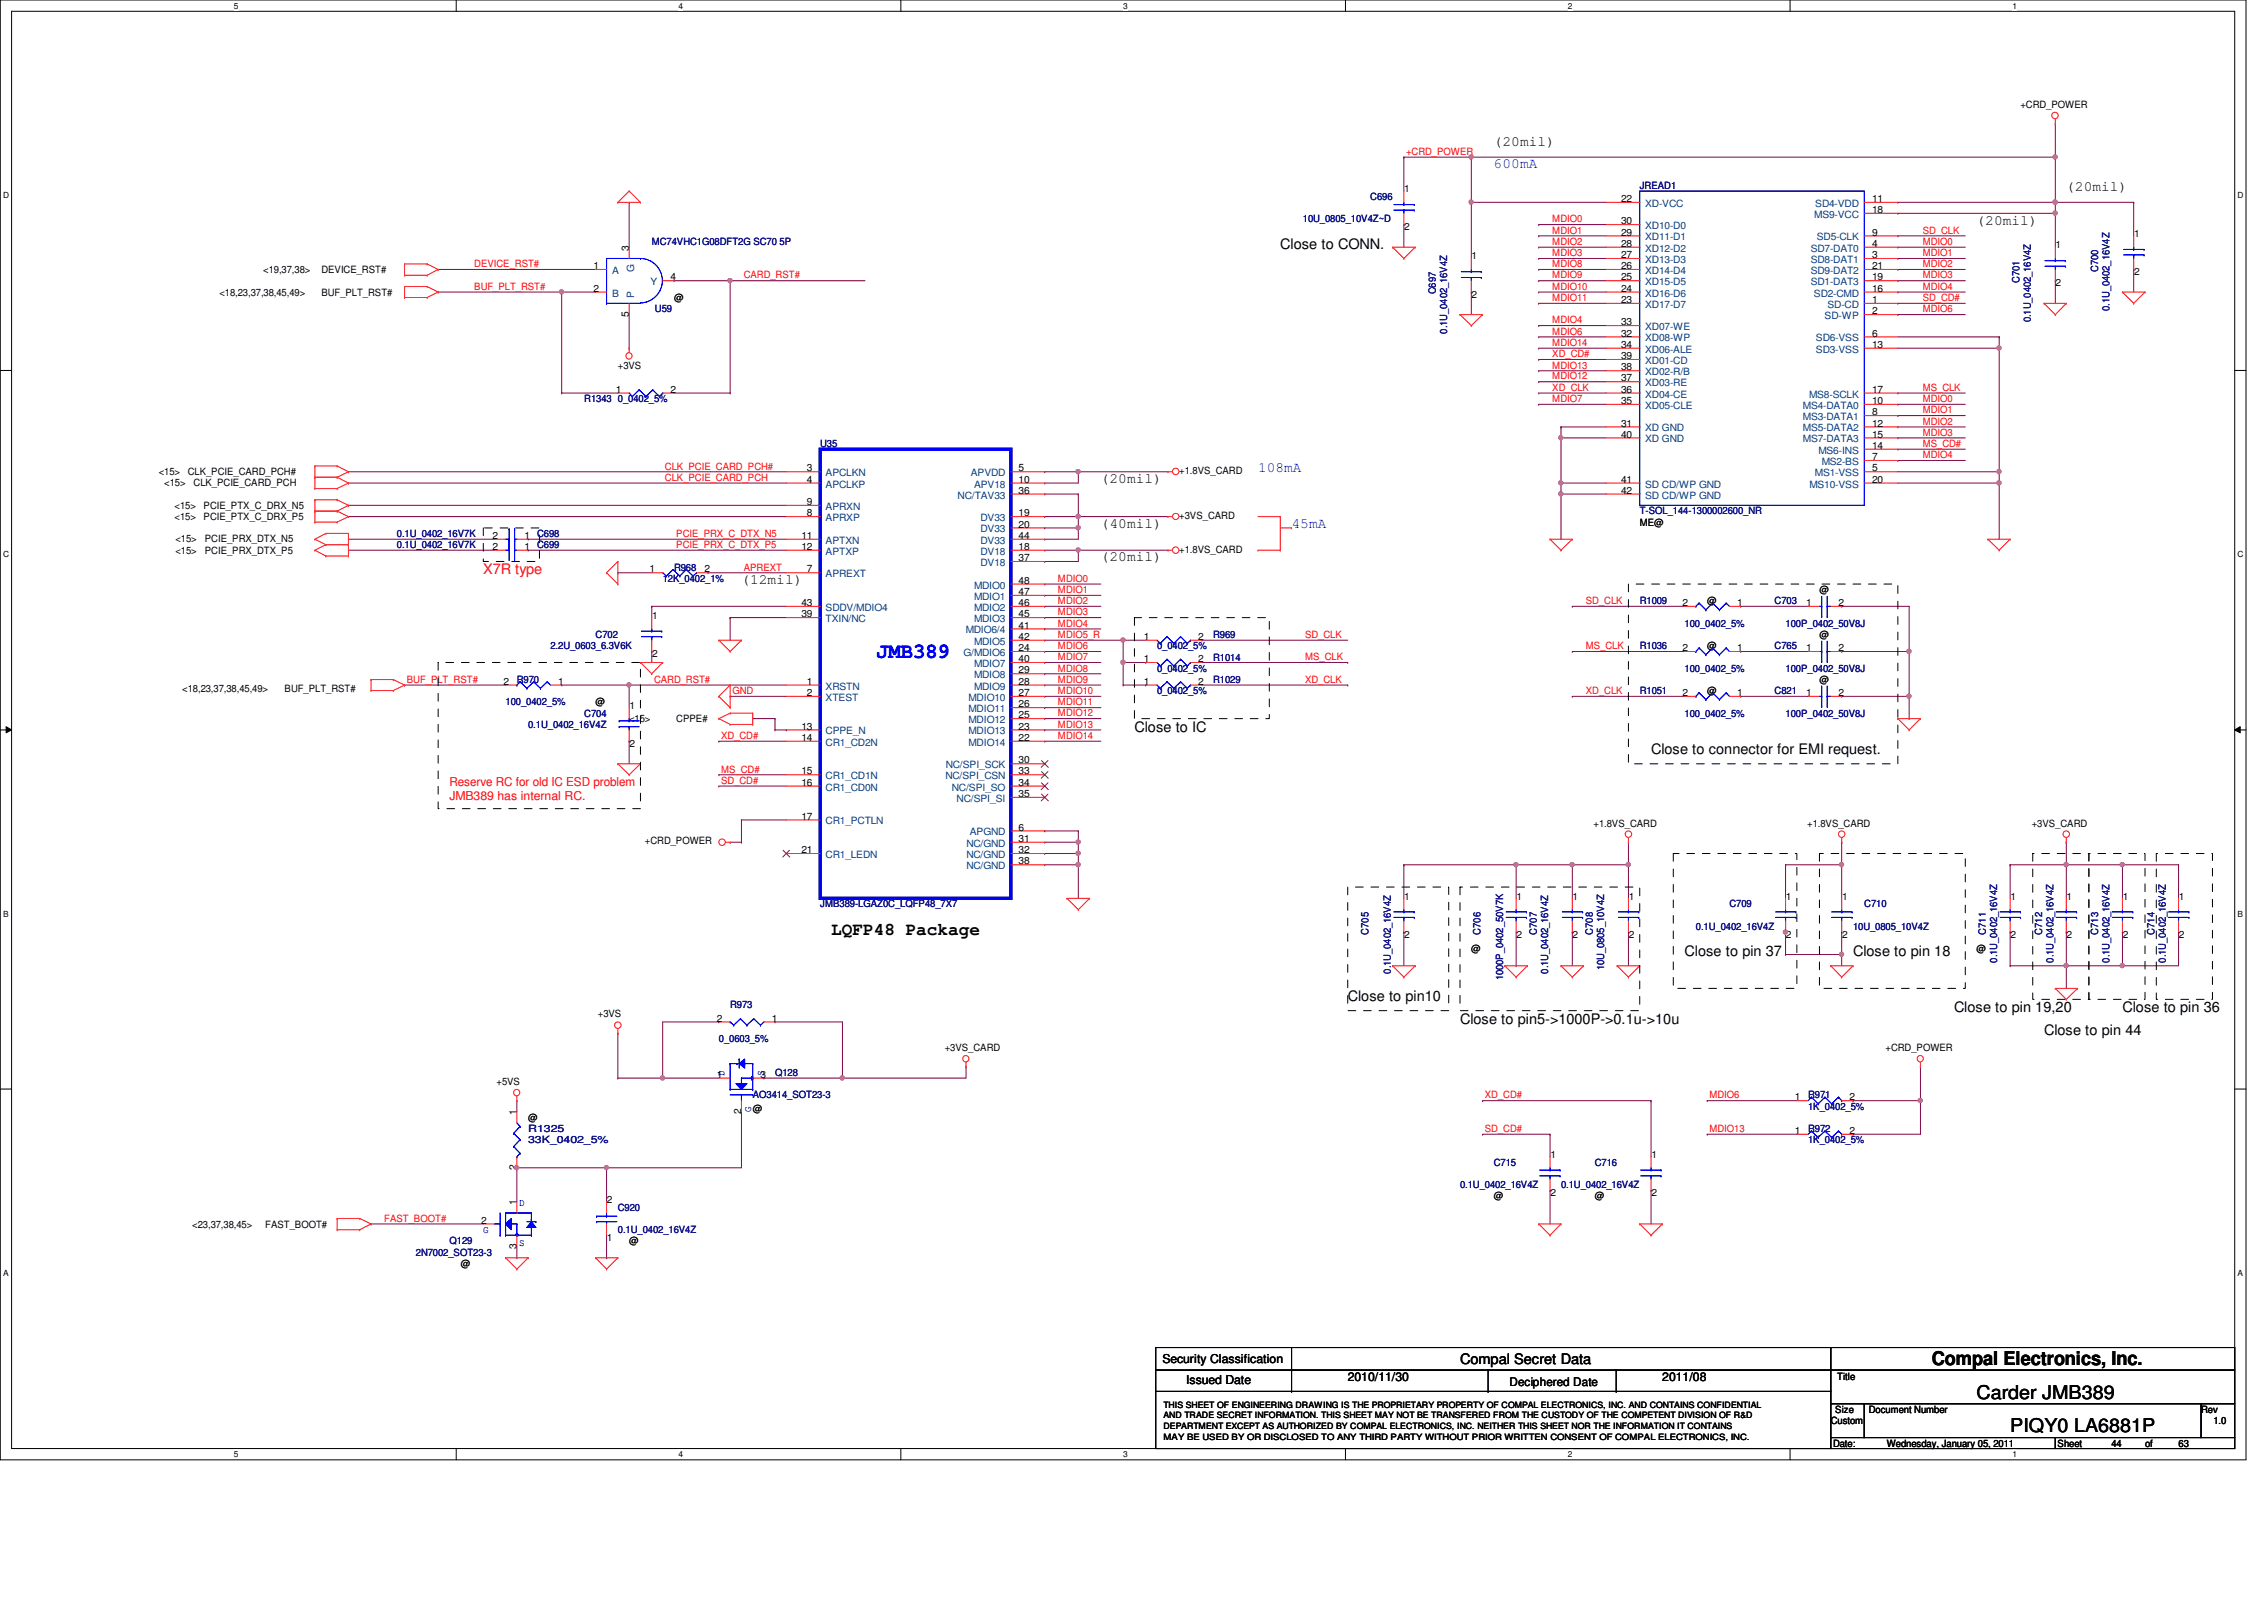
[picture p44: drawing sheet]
<svg xmlns="http://www.w3.org/2000/svg" width="297mm" height="210mm" viewBox="0 0 297 210" stroke-linecap="round" stroke-linejoin="round" font-family="sans-serif">
<defs><g id="words">
<text font-size="2.8" fill="#00f" x="115" y="86.3">JMB389</text>
<g font-size="2.5">
<text x="253.4" y="179.1">Compal Electronics, Inc.</text>
<text x="259.3" y="183.5">Carder JMB389</text>
<text x="263.7" y="187.9">PIQY0 LA6881P</text>
</g>
<text font-size="2.3" x="109" y="122.7">LQFP48 Package</text>
<g font-size="1.9">
<text x="196" y="19.2">(20mil)</text>
<text x="259.3" y="29.5">(20mil)</text>
<text x="271.1" y="25.1">(20mil)</text>
<text x="168" y="32.6">Close to CONN.</text>
<text x="144.4" y="63.4">(20mil)</text>
<text x="144.4" y="69.3">(40mil)</text>
<text x="97.3" y="76.6">(12mil)</text>
<text x="144.4" y="73.7">(20mil)</text>
<text x="148.8" y="96">Close to IC</text>
<text x="216.6" y="98.9">Close to connector for EMI request.</text>
<text x="221" y="125.4">Close to pin 37</text>
<text x="243.1" y="125.4">Close to pin 18</text>
<text x="176.8" y="131.4">Close to pin10</text>
<text x="191.6" y="134.3">Close to pin5-&gt;1000P-&gt;0.1u-&gt;10u</text>
<text x="256.4" y="132.8">Close to pin 19,20</text>
<text x="268.2" y="135.8">Close to pin 44</text>
<text x="278.5" y="132.8">Close to pin 36</text>
<text x="191.6" y="178.9">Compal Secret Data</text>
</g>
<g font-size="1.9" fill="#00f">
<text x="196" y="22.1">600mA</text>
<text x="165.1" y="61.9">108mA</text>
<text x="169.5" y="69.3">45mA</text>
</g>
<text font-size="1.9" fill="#f00" x="63.4" y="75.4">X7R type</text>
<g font-size="1.6" fill="#f00">
<text x="59" y="103.1">Reserve RC for old IC ESD problem</text>
<text x="59" y="104.9">JMB389 has internal RC.</text>
</g>
<g font-size="1.6">
<text x="152.5" y="178.8">Security Classification</text>
<text x="155.6" y="181.6">Issued Date</text>
<text x="176.8" y="181.2">2010/11/30</text>
<text x="198" y="181.8">Deciphered Date</text>
<text x="218.1" y="181.2">2011/08</text>
</g>
<g font-size="1.3">
<text x="265.1" y="14.1">+CRD_POWER</text>
<text x="184.2" y="25.2">1</text>
<text x="212.7" y="29.4">30</text>
<text x="212.7" y="26.5">22</text>
<text x="245.6" y="27.9">18</text>
<text x="245.6" y="26.5">11</text>
<text x="34.5" y="35.8">&lt;19,37,38&gt;</text>
<text x="42.2" y="35.8">DEVICE_RST#</text>
<text x="77.8" y="35.3">1</text>
<text x="82.5" y="32.9" transform="rotate(-90 82.5 32.9)">3</text>
<text x="184.2" y="30.2">2</text>
<text x="193.1" y="34">1</text>
<text x="212.7" y="35.3">26</text>
<text x="212.7" y="32.4">28</text>
<text x="212.7" y="30.9">29</text>
<text x="212.7" y="33.9">27</text>
<text x="245.6" y="35.3">21</text>
<text x="245.6" y="32.4">4</text>
<text x="245.6" y="33.9">3</text>
<text x="245.6" y="30.9">9</text>
<text x="269.7" y="32.6">1</text>
<text x="280" y="31.1">1</text>
<text x="28.8" y="38.8">&lt;18,23,37,38,45,49&gt;</text>
<text x="42.2" y="38.8">BUF_PLT_RST#</text>
<text x="77.8" y="38.3">2</text>
<text x="82.5" y="41.6" transform="rotate(-90 82.5 41.6)">5</text>
<text x="88" y="36.8">4</text>
<text x="88.4" y="39.5">@</text>
<text x="193.1" y="39">2</text>
<text x="212.7" y="38.3">24</text>
<text x="212.7" y="36.8">25</text>
<text x="212.7" y="39.8">23</text>
<text x="245.6" y="38.3">16</text>
<text x="245.6" y="36.8">19</text>
<text x="245.6" y="39.8">1</text>
<text x="245.6" y="41.2">2</text>
<text x="269.7" y="37.5">2</text>
<text x="280" y="36.1">2</text>
<text x="212.7" y="44.2">32</text>
<text x="212.7" y="45.6">34</text>
<text x="212.7" y="42.7">33</text>
<text x="212.7" y="47.1">39</text>
<text x="245.6" y="45.6">13</text>
<text x="245.6" y="44.2">6</text>
<text x="80.8" y="51.5">1</text>
<text x="81.1" y="48.3">+3VS</text>
<text x="88" y="51.5">2</text>
<text x="212.7" y="50">37</text>
<text x="212.7" y="51.5">36</text>
<text x="212.7" y="48.6">38</text>
<text x="212.7" y="53">35</text>
<text x="245.6" y="53">10</text>
<text x="245.6" y="51.5">17</text>
<text x="212.7" y="56">31</text>
<text x="212.7" y="57.4">40</text>
<text x="245.6" y="57.4">15</text>
<text x="245.6" y="54.5">8</text>
<text x="245.6" y="58.9">14</text>
<text x="245.6" y="56">12</text>
<text x="20.8" y="62.3">&lt;15&gt;</text>
<text x="21.5" y="63.8">&lt;15&gt;</text>
<text x="24.6" y="62.3">CLK_PCIE_CARD_PCH#</text>
<text x="25.4" y="63.8">CLK_PCIE_CARD_PCH</text>
<text x="105.9" y="61.8">3</text>
<text x="105.9" y="63.3">4</text>
<text x="133.6" y="61.8">5</text>
<text x="133.6" y="63.3">10</text>
<text x="133.6" y="64.8">36</text>
<text x="154.7" y="62.2">+1.8VS_CARD</text>
<text x="212.7" y="63.3">41</text>
<text x="212.7" y="64.8">42</text>
<text x="245.6" y="60.4">7</text>
<text x="245.6" y="63.3">20</text>
<text x="245.6" y="61.8">5</text>
<text x="22.9" y="66.8">&lt;15&gt;</text>
<text x="22.9" y="68.2">&lt;15&gt;</text>
<text x="23" y="71.2">&lt;15&gt;</text>
<text x="26.7" y="66.8">PCIE_PTX_C_DRX_N5</text>
<text x="26.7" y="68.2">PCIE_PTX_C_DRX_P5</text>
<text x="26.9" y="71.2">PCIE_PRX_DTX_N5</text>
<text x="64.6" y="70.7">2</text>
<text x="68.8" y="70.7">1 C698</text>
<text x="105.2" y="70.7">11</text>
<text x="105.9" y="67.7">8</text>
<text x="105.9" y="66.3">9</text>
<text x="133.6" y="67.7">19</text>
<text x="133.6" y="69.2">20</text>
<text x="133.6" y="70.7">44</text>
<text x="154.7" y="68.1">+3VS_CARD</text>
<text x="215.1" y="69">ME@</text>
<text x="23" y="72.6">&lt;15&gt;</text>
<text x="26.9" y="72.6">PCIE_PRX_DTX_P5</text>
<text x="64.6" y="72.1">2</text>
<text x="68.8" y="72.1">1 C699</text>
<text x="85.2" y="75.1">1</text>
<text x="92.4" y="75.1">2</text>
<text x="105.2" y="72.1">12</text>
<text x="105.9" y="75.1">7</text>
<text x="133.6" y="72.1">18</text>
<text x="133.6" y="73.6">37</text>
<text x="133.6" y="76.6">48</text>
<text x="154.7" y="72.5">+1.8VS_CARD</text>
<text x="238.7" y="77.8">@</text>
<text x="85.6" y="81.2">1</text>
<text x="105.2" y="79.5">43</text>
<text x="105.2" y="81">39</text>
<text x="133.6" y="83.9">42</text>
<text x="133.6" y="82.5">41</text>
<text x="133.6" y="81">45</text>
<text x="133.6" y="79.5">46</text>
<text x="133.6" y="78.1">47</text>
<text x="150.1" y="83.9">1</text>
<text x="157.2" y="83.9">2</text>
<text x="220.8" y="79.5">2</text>
<text x="224" y="79.3">@</text>
<text x="227.9" y="79.5">1</text>
<text x="237" y="79.5">1</text>
<text x="238.7" y="83.7">@</text>
<text x="241.2" y="79.5">2</text>
<text x="66.1" y="89.8">2</text>
<text x="73.2" y="89.8">1</text>
<text x="85.6" y="86.2">2</text>
<text x="105.9" y="89.8">1</text>
<text x="133.6" y="89.8">28</text>
<text x="133.6" y="88.3">29</text>
<text x="133.6" y="86.9">40</text>
<text x="133.6" y="85.4">24</text>
<text x="150.1" y="89.8">1</text>
<text x="150.1" y="86.9">1</text>
<text x="157.2" y="89.8">2</text>
<text x="157.2" y="86.9">2</text>
<text x="220.8" y="85.4">2</text>
<text x="224" y="85.2">@</text>
<text x="227.9" y="85.4">1</text>
<text x="237" y="85.4">1</text>
<text x="238.7" y="89.6">@</text>
<text x="241.2" y="85.4">2</text>
<text x="23.9" y="90.8">&lt;18,23,37,38,45,49&gt;</text>
<text x="37.3" y="90.8">BUF_PLT_RST#</text>
<text x="78.1" y="92.5">@</text>
<text x="82.5" y="94.7">&lt;15&gt;</text>
<text x="82.6" y="93">1</text>
<text x="88.7" y="94.7">CPPE#</text>
<text x="105.2" y="95.7">13</text>
<text x="105.9" y="91.3">2</text>
<text x="133.6" y="95.7">23</text>
<text x="133.6" y="94.2">25</text>
<text x="133.6" y="92.8">26</text>
<text x="133.6" y="91.3">27</text>
<text x="220.8" y="91.3">2</text>
<text x="224" y="91.1">@</text>
<text x="227.9" y="91.3">1</text>
<text x="237" y="91.3">1</text>
<text x="241.2" y="91.3">2</text>
<text x="82.6" y="98">2</text>
<text x="105.2" y="97.2">14</text>
<text x="105.2" y="101.6">15</text>
<text x="133.6" y="100.2">30</text>
<text x="133.6" y="97.2">22</text>
<text x="133.6" y="101.6">33</text>
<text x="105.2" y="103.1">16</text>
<text x="105.2" y="107.5">17</text>
<text x="133.6" y="103.1">34</text>
<text x="133.6" y="104.6">35</text>
<text x="84.6" y="110.8">+CRD_POWER</text>
<text x="105.2" y="111.9">21</text>
<text x="133.6" y="109">6</text>
<text x="133.6" y="110.4">31</text>
<text x="133.6" y="111.9">32</text>
<text x="133.6" y="113.4">38</text>
<text x="209.1" y="108.5">+1.8VS_CARD</text>
<text x="237.1" y="108.5">+1.8VS_CARD</text>
<text x="266.6" y="108.5">+3VS_CARD</text>
<text x="184.2" y="118">1</text>
<text x="199" y="118">1</text>
<text x="206.3" y="118">1</text>
<text x="213.7" y="118">1</text>
<text x="234.3" y="118">1</text>
<text x="241.7" y="118">1</text>
<text x="263.8" y="118">1</text>
<text x="271.1" y="118">1</text>
<text x="278.5" y="118">1</text>
<text x="285.9" y="118">1</text>
<text x="184.2" y="123">2</text>
<text x="193" y="124.9">@</text>
<text x="199" y="123">2</text>
<text x="206.3" y="123">2</text>
<text x="213.7" y="123">2</text>
<text x="234.3" y="123">2</text>
<text x="241.7" y="123">2</text>
<text x="259.3" y="124.9">@</text>
<text x="263.8" y="123">2</text>
<text x="271.1" y="123">2</text>
<text x="278.5" y="123">2</text>
<text x="285.9" y="123">2</text>
<text x="78.4" y="133.5">+3VS</text>
<text x="94.1" y="134">2</text>
<text x="101.3" y="134">1</text>
<text x="123.9" y="137.9">+3VS_CARD</text>
<text x="247.4" y="137.9">+CRD_POWER</text>
<text x="65.1" y="142.3">+5VS</text>
<text x="94.1" y="141.4">1</text>
<text x="99.8" y="141.4">3</text>
<text x="67.8" y="146.3" transform="rotate(-90 67.8 146.3)">1</text>
<text x="69.3" y="147">@</text>
<text x="97.2" y="146.2" transform="rotate(-90 97.2 146.2)">2</text>
<text x="98.8" y="145.9">@</text>
<text x="235.5" y="148.8">1</text>
<text x="235.5" y="144.4">1</text>
<text x="242.7" y="148.8">2</text>
<text x="242.7" y="144.4">2</text>
<text x="67.8" y="153.5" transform="rotate(-90 67.8 153.5)">2</text>
<text x="203.4" y="151.9">1</text>
<text x="216.7" y="151.9">1</text>
<text x="25.2" y="161">&lt;23,37,38,45&gt;</text>
<text x="34.8" y="161">FAST_BOOT#</text>
<text x="63.1" y="160.5">2</text>
<text x="67.8" y="158.1" transform="rotate(-90 67.8 158.1)">1</text>
<text x="79.6" y="157.8">2</text>
<text x="196" y="157.4">@</text>
<text x="203.4" y="156.9">2</text>
<text x="209.3" y="157.4">@</text>
<text x="216.7" y="156.9">2</text>
<text x="60.4" y="166.2">@</text>
<text x="67.8" y="163.8" transform="rotate(-90 67.8 163.8)">3</text>
<text x="79.6" y="162.8">1</text>
<text x="82.5" y="163.2">@</text>
<text x="240.8" y="185.3">Size</text>
<text x="241" y="181.1">Title</text>
<text x="245.2" y="185.3">Document Number</text>
<text x="288.8" y="185.3">Rev</text>
<text x="240.2" y="186.8">Custom</text>
<text x="240.5" y="189.8">Date:</text>
<text x="247.6" y="189.8">Wednesday, January 05, 2011</text>
<text x="270" y="189.8">Sheet</text>
<text x="277" y="189.8">44</text>
<text x="281.4" y="189.8">of</text>
<text x="285.8" y="189.8">63</text>
<text x="290.4" y="186.8">1.0</text>
</g>
<g font-size="1.3" fill="#f00">
<text x="184.5" y="20.3">+CRD_POWER</text>
<text x="203.7" y="29.2">MDIO0</text>
<text x="62.2" y="35.1">DEVICE_RST#</text>
<text x="203.7" y="35.1">MDIO8</text>
<text x="203.7" y="32.1">MDIO2</text>
<text x="203.7" y="33.6">MDIO3</text>
<text x="203.7" y="30.6">MDIO1</text>
<text x="252.3" y="33.6">MDIO1</text>
<text x="252.3" y="30.6">SD_CLK</text>
<text x="252.3" y="32.1">MDIO0</text>
<text x="252.3" y="35.1">MDIO2</text>
<text x="62.2" y="38">BUF_PLT_RST#</text>
<text x="97.6" y="36.5">CARD_RST#</text>
<text x="203.7" y="39.5">MDIO11</text>
<text x="203.7" y="38">MDIO10</text>
<text x="203.7" y="36.5">MDIO9</text>
<text x="252.3" y="41">MDIO6</text>
<text x="252.3" y="39.5">SD_CD#</text>
<text x="252.3" y="38">MDIO4</text>
<text x="252.3" y="36.5">MDIO3</text>
<text x="203.7" y="42.4">MDIO4</text>
<text x="203.7" y="46.9">XD_CD#</text>
<text x="203.7" y="43.9">MDIO6</text>
<text x="203.7" y="45.4">MDIO14</text>
<text x="203.7" y="51.3">XD_CLK</text>
<text x="203.7" y="48.3">MDIO13</text>
<text x="203.7" y="52.7">MDIO7</text>
<text x="203.7" y="49.8">MDIO12</text>
<text x="252.3" y="52.7">MDIO0</text>
<text x="252.3" y="51.3">MS_CLK</text>
<text x="252.3" y="57.1">MDIO3</text>
<text x="252.3" y="58.6">MS_CD#</text>
<text x="252.3" y="54.2">MDIO1</text>
<text x="252.3" y="55.7">MDIO2</text>
<text x="87.2" y="61.6">CLK_PCIE_CARD_PCH#</text>
<text x="87.2" y="63.1">CLK_PCIE_CARD_PCH</text>
<text x="252.3" y="60.1">MDIO4</text>
<text x="88.7" y="70.4">PCIE_PRX_C_DTX_N5</text>
<text x="88.7" y="71.9">PCIE_PRX_C_DTX_P5</text>
<text x="97.6" y="74.8">APREXT</text>
<text x="138.8" y="77.8">MDIO1</text>
<text x="138.8" y="76.3">MDIO0</text>
<text x="138.8" y="80.7">MDIO3</text>
<text x="138.8" y="79.2">MDIO2</text>
<text x="138.8" y="82.2">MDIO4</text>
<text x="138.8" y="83.7">MDIO5_R</text>
<text x="171.2" y="83.7">SD_CLK</text>
<text x="208.1" y="79.2">SD_CLK</text>
<text x="53.4" y="89.6">BUF_PLT_RST#</text>
<text x="85.8" y="89.6">CARD_RST#</text>
<text x="138.8" y="85.2">MDIO6</text>
<text x="138.8" y="89.6">MDIO9</text>
<text x="138.8" y="88.1">MDIO8</text>
<text x="138.8" y="86.6">MDIO7</text>
<text x="171.2" y="86.6">MS_CLK</text>
<text x="171.2" y="89.6">XD_CLK</text>
<text x="208.1" y="85.2">MS_CLK</text>
<text x="96.1" y="91.1">GND</text>
<text x="138.8" y="91.1">MDIO10</text>
<text x="138.8" y="92.5">MDIO11</text>
<text x="138.8" y="95.5">MDIO13</text>
<text x="138.8" y="94">MDIO12</text>
<text x="208.1" y="91.1">XD_CLK</text>
<text x="94.6" y="96.9">XD_CD#</text>
<text x="94.6" y="101.3">MS_CD#</text>
<text x="138.8" y="96.9">MDIO14</text>
<text x="94.6" y="102.8">SD_CD#</text>
<text x="194.8" y="144.1">XD_CD#</text>
<text x="194.8" y="148.5">SD_CD#</text>
<text x="224.3" y="144.1">MDIO6</text>
<text x="224.3" y="148.5">MDIO13</text>
<text x="50.4" y="160.3">FAST_BOOT#</text>
</g>
<g font-size="1.3" fill="#000080">
<text x="170.9" y="29.2">10U_0805_10V4Z~D</text>
<text x="179.8" y="26.2">C696</text>
<text x="215.1" y="24.8">JREAD1</text>
<text x="85.5" y="32.1">MC74VHC1G08DFT2G SC70 5P</text>
<text x="275.3" y="35.6" transform="rotate(-90 275.3 35.6)">C700</text>
<text x="85.9" y="41">U59</text>
<text x="188.4" y="38.6" transform="rotate(-90 188.4 38.6)">C697</text>
<text x="265" y="37.1" transform="rotate(-90 265 37.1)">C701</text>
<text x="276.8" y="40.8" transform="rotate(-90 276.8 40.8)">0.1U_0402_16V4Z</text>
<text x="189.9" y="43.8" transform="rotate(-90 189.9 43.8)">0.1U_0402_16V4Z</text>
<text x="266.4" y="42.3" transform="rotate(-90 266.4 42.3)">0.1U_0402_16V4Z</text>
<text x="76.7" y="52.7">R1343 0_0402_5%</text>
<text x="107.6" y="58.6">U35</text>
<text x="52.1" y="71.9">0.1U_0402_16V7K</text>
<text x="52.1" y="70.4">0.1U_0402_16V7K</text>
<text x="215.1" y="67.5">T-SOL_144-1300002600_NR</text>
<text x="86.9" y="76.3">12K_0402_1%</text>
<text x="88.4" y="74.8">R968</text>
<text x="78.1" y="83.7">C702</text>
<text x="159.2" y="83.7">R969</text>
<text x="215.1" y="79.3">R1009</text>
<text x="221" y="82.2">100_0402_5%</text>
<text x="232.8" y="79.3">C703</text>
<text x="234.3" y="82.2">100P_0402_50V8J</text>
<text x="67.8" y="89.6">R970</text>
<text x="72.2" y="85.2">2.2U_0603_6.3V6K</text>
<text x="151.8" y="88.1">0_0402_5%</text>
<text x="151.8" y="85.2">0_0402_5%</text>
<text x="159.2" y="89.6">R1029</text>
<text x="159.2" y="86.7">R1014</text>
<text x="215.1" y="85.2">R1036</text>
<text x="221" y="88.1">100_0402_5%</text>
<text x="232.8" y="85.2">C765</text>
<text x="234.3" y="88.1">100P_0402_50V8J</text>
<text x="66.3" y="92.5">100_0402_5%</text>
<text x="69.3" y="95.5">0.1U_0402_16V4Z</text>
<text x="76.7" y="94">C704</text>
<text x="151.8" y="91.1">0_0402_5%</text>
<text x="215.1" y="91.1">R1051</text>
<text x="221" y="94">100_0402_5%</text>
<text x="232.8" y="91.1">C821</text>
<text x="234.3" y="94">100P_0402_50V8J</text>
<text x="107.6" y="119">JMB389-LGAZ0C_LQFP48_7X7</text>
<text x="226.9" y="119">C709</text>
<text x="244.6" y="119">C710</text>
<text x="179.5" y="122.6" transform="rotate(-90 179.5 122.6)">C705</text>
<text x="194.3" y="122.6" transform="rotate(-90 194.3 122.6)">C706</text>
<text x="201.6" y="122.6" transform="rotate(-90 201.6 122.6)">C707</text>
<text x="209" y="122.6" transform="rotate(-90 209 122.6)">C708</text>
<text x="222.5" y="122">0.1U_0402_16V4Z</text>
<text x="243.1" y="122">10U_0805_10V4Z</text>
<text x="260.6" y="122.6" transform="rotate(-90 260.6 122.6)">C711</text>
<text x="267.9" y="122.6" transform="rotate(-90 267.9 122.6)">C712</text>
<text x="275.3" y="122.6" transform="rotate(-90 275.3 122.6)">C713</text>
<text x="282.7" y="122.6" transform="rotate(-90 282.7 122.6)">C714</text>
<text x="182.5" y="127.7" transform="rotate(-90 182.5 127.7)">0.1U_0402_16V4Z</text>
<text x="197.2" y="128.6" transform="rotate(-90 197.2 128.6)">1000P_0402_50V7K</text>
<text x="203.1" y="127.7" transform="rotate(-90 203.1 127.7)">0.1U_0402_16V4Z</text>
<text x="210.5" y="127.3" transform="rotate(-90 210.5 127.3)">10U_0805_10V4Z</text>
<text x="262" y="126.3" transform="rotate(-90 262 126.3)">0.1U_0402_16V4Z</text>
<text x="269.4" y="126.3" transform="rotate(-90 269.4 126.3)">0.1U_0402_16V4Z</text>
<text x="276.8" y="126.3" transform="rotate(-90 276.8 126.3)">0.1U_0402_16V4Z</text>
<text x="284.1" y="126.3" transform="rotate(-90 284.1 126.3)">0.1U_0402_16V4Z</text>
<text x="94.3" y="136.7">0_0603_5%</text>
<text x="95.8" y="132.3">R973</text>
<text x="101.7" y="141.1">Q128</text>
<text x="69.3" y="148.5">R1325</text>
<text x="69.3" y="150">33K_0402_5%</text>
<text x="98.8" y="144.1">AO3414_SOT23-3</text>
<text x="237.2" y="148.5">R972</text>
<text x="237.2" y="150">1K_0402_5%</text>
<text x="237.2" y="144.1">R971</text>
<text x="237.2" y="145.6">1K_0402_5%</text>
<text x="191.6" y="155.9">0.1U_0402_16V4Z</text>
<text x="196" y="153">C715</text>
<text x="204.8" y="155.9">0.1U_0402_16V4Z</text>
<text x="209.3" y="153">C716</text>
<text x="81.1" y="158.8">C920</text>
<text x="81.1" y="161.8">0.1U_0402_16V4Z</text>
<text x="54.6" y="164.7">2N7002_SOT23-3</text>
<text x="59" y="163.2">Q129</text>
</g>
<g font-size="1.3" fill="#004080">
<text x="215.9" y="27.1">XD-VCC</text>
<text x="238" y="28.6">MS9-VCC</text>
<text x="238.2" y="27.1">SD4-VDD</text>
<text x="80.3" y="35.9">A</text>
<text x="83.2" y="35.7" transform="rotate(-90 83.2 35.7)">G</text>
<text x="215.9" y="35.9">XD14-D4</text>
<text x="215.9" y="30.1">XD10-D0</text>
<text x="215.9" y="33">XD12-D2</text>
<text x="215.9" y="31.5">XD11-D1</text>
<text x="215.9" y="34.5">XD13-D3</text>
<text x="237.6" y="35.9">SD9-DAT2</text>
<text x="237.6" y="33">SD7-DAT0</text>
<text x="237.6" y="34.5">SD8-DAT1</text>
<text x="238.4" y="31.5">SD5-CLK</text>
<text x="80.3" y="38.9">B</text>
<text x="83.2" y="39.1" transform="rotate(-90 83.2 39.1)">P</text>
<text x="85.3" y="37.4">Y</text>
<text x="215.9" y="38.9">XD16-D6</text>
<text x="215.9" y="37.4">XD15-D5</text>
<text x="215.9" y="40.4">XD17-D7</text>
<text x="237.6" y="37.4">SD1-DAT3</text>
<text x="238" y="38.9">SD2-CMD</text>
<text x="239.4" y="41.9">SD-WP</text>
<text x="239.8" y="40.4">SD-CD</text>
<text x="215.9" y="44.8">XD08-WP</text>
<text x="215.9" y="46.3">XD06-ALE</text>
<text x="215.9" y="43.3">XD07-WE</text>
<text x="215.9" y="47.8">XD01-CD</text>
<text x="238.2" y="46.3">SD3-VSS</text>
<text x="238.2" y="44.8">SD6-VSS</text>
<text x="215.9" y="50.7">XD03-RE</text>
<text x="215.9" y="52.2">XD04-CE</text>
<text x="215.9" y="49.2">XD02-R/B</text>
<text x="215.9" y="53.6">XD05-CLE</text>
<text x="236.6" y="53.6">MS4-DATA0</text>
<text x="237.4" y="52.2">MS8-SCLK</text>
<text x="215.9" y="56.6">XD GND</text>
<text x="215.9" y="58">XD GND</text>
<text x="236.6" y="58">MS7-DATA3</text>
<text x="236.6" y="55.1">MS3-DATA1</text>
<text x="236.6" y="56.6">MS5-DATA2</text>
<text x="238.6" y="59.5">MS6-INS</text>
<text x="108.3" y="62.5">APCLKN</text>
<text x="108.3" y="64">APCLKP</text>
<text x="125.6" y="65.4">NC/TAV33</text>
<text x="127.4" y="62.5">APVDD</text>
<text x="127.8" y="64">APV18</text>
<text x="215.9" y="64">SD CD/WP GND</text>
<text x="215.9" y="65.4">SD CD/WP GND</text>
<text x="237.4" y="64">MS10-VSS</text>
<text x="238.1" y="62.5">MS1-VSS</text>
<text x="239" y="61">MS2-BS</text>
<text x="108.3" y="68.4">APRXP</text>
<text x="108.3" y="66.9">APRXN</text>
<text x="108.3" y="71.3">APTXN</text>
<text x="128.6" y="68.4">DV33</text>
<text x="128.6" y="69.8">DV33</text>
<text x="128.6" y="71.3">DV33</text>
<text x="108.3" y="75.7">APREXT</text>
<text x="108.3" y="72.8">APTXP</text>
<text x="127.8" y="77.2">MDIO0</text>
<text x="128.6" y="72.8">DV18</text>
<text x="128.6" y="74.3">DV18</text>
<text x="108.3" y="80.1">SDDV/MDIO4</text>
<text x="108.3" y="81.6">TXIN/NC</text>
<text x="126.7" y="83.1">MDIO6/4</text>
<text x="127.8" y="81.6">MDIO3</text>
<text x="127.8" y="80.1">MDIO2</text>
<text x="127.8" y="78.7">MDIO1</text>
<text x="126.4" y="86.1">G/MDIO6</text>
<text x="127.8" y="89">MDIO8</text>
<text x="127.8" y="87.5">MDIO7</text>
<text x="127.8" y="84.6">MDIO5</text>
<text x="108.3" y="90.5">XRSTN</text>
<text x="108.3" y="91.9">XTEST</text>
<text x="127.1" y="94.9">MDIO12</text>
<text x="127.1" y="93.4">MDIO11</text>
<text x="127.1" y="91.9">MDIO10</text>
<text x="127.8" y="90.5">MDIO9</text>
<text x="108.3" y="96.4">CPPE_N</text>
<text x="108.3" y="97.8">CR1_CD2N</text>
<text x="124.1" y="100.8">NC/SPI_SCK</text>
<text x="127.1" y="97.8">MDIO14</text>
<text x="127.1" y="96.4">MDIO13</text>
<text x="108.3" y="102.2">CR1_CD1N</text>
<text x="108.3" y="103.7">CR1_CD0N</text>
<text x="124" y="102.2">NC/SPI_CSN</text>
<text x="124.9" y="103.7">NC/SPI_SO</text>
<text x="125.5" y="105.2">NC/SPI_SI</text>
<text x="108.3" y="108.2">CR1_PCTLN</text>
<text x="108.3" y="112.6">CR1_LEDN</text>
<text x="126.8" y="111.1">NC/GND</text>
<text x="126.8" y="112.6">NC/GND</text>
<text x="127.3" y="109.6">APGND</text>
<text x="126.8" y="114">NC/GND</text>
</g>
<g font-size="1.3" fill="#00f">
<text x="95" y="141.1" transform="rotate(-90 95 141.1)">D</text>
<text x="100.2" y="141.1" transform="rotate(-90 100.2 141.1)">S</text>
<text x="98.5" y="145.8" transform="rotate(-90 98.5 145.8)">G</text>
<text x="63.4" y="161.8">G</text>
<text x="68.1" y="158.2">D</text>
<text x="68.1" y="163.4">S</text>
</g>
<g font-size="1.1">
<text x="30.7" y="1.1">5</text>
<text x="89" y="1.1">4</text>
<text x="147.4" y="1.1">3</text>
<text x="205.7" y="1.1">2</text>
<text x="264" y="1.1">1</text>
<text x=".4" y="26">D</text>
<text x="293.6" y="26">D</text>
<text x=".4" y="73.1">C</text>
<text x="293.6" y="73.1">C</text>
<text x=".4" y="120.3">B</text>
<text x="293.6" y="120.3">B</text>
<text x=".4" y="167.4">A</text>
<text x="293.6" y="167.4">A</text>
<text x="152.7" y="184.7">THIS SHEET OF ENGINEERING DRAWING IS THE PROPRIETARY PROPERTY OF COMPAL ELECTRONICS, INC. AND CONTAINS CONFIDENTIAL</text>
<text x="30.7" y="191.2">5</text>
<text x="89" y="191.2">4</text>
<text x="147.4" y="191.2">3</text>
<text x="152.7" y="188.8">MAY BE USED BY OR DISCLOSED TO ANY THIRD PARTY WITHOUT PRIOR WRITTEN CONSENT OF COMPAL ELECTRONICS, INC.</text>
<text x="152.7" y="186.1">AND TRADE SECRET INFORMATION. THIS SHEET MAY NOT BE TRANSFERED FROM THE CUSTODY OF THE COMPETENT DIVISION OF R&amp;D</text>
<text x="152.7" y="187.5">DEPARTMENT EXCEPT AS AUTHORIZED BY COMPAL ELECTRONICS, INC. NEITHER THIS SHEET NOR THE INFORMATION IT CONTAINS</text>
<text x="205.7" y="191.2">2</text>
<text x="264" y="191.2">1</text>
</g>
</g></defs>
<path d="M0 0h294.7v191.5h-294.7zM1.5 1.5h291.7v188.5h-291.7z" fill="none" stroke="#000" stroke-width=".13"/>
<g fill="#fff">
<path d="M30.7 .2h.6v1.2h-.6z"/>
<path d="M30.7 190.2h.6v1.2h-.6z"/>
</g>
<path d="M59.9 0v1.5M59.9 190v1.5" fill="none" stroke="#000" stroke-width=".13"/>
<g fill="#fff">
<path d="M89 .2h.6v1.2h-.6z"/>
<path d="M89 190.2h.6v1.2h-.6z"/>
</g>
<path d="M118.2 0v1.5M118.2 190v1.5" fill="none" stroke="#000" stroke-width=".13"/>
<g fill="#fff">
<path d="M147.4 .2h.6v1.2h-.6z"/>
<path d="M147.4 190.2h.6v1.2h-.6z"/>
</g>
<path d="M176.5 0v1.5M176.5 190v1.5" fill="none" stroke="#000" stroke-width=".13"/>
<g fill="#fff">
<path d="M205.7 .2h.6v1.2h-.6z"/>
<path d="M205.7 190.2h.6v1.2h-.6z"/>
</g>
<path d="M234.9 0v1.5M234.9 190v1.5" fill="none" stroke="#000" stroke-width=".13"/>
<g fill="#fff">
<path d="M264 .2h.6v1.2h-.6z"/>
<path d="M264 190.2h.6v1.2h-.6z"/>
<path d="M.4 25h.8v1.2h-.8z"/>
<path d="M293.6 25h.7v1.2h-.7z"/>
<path d="M.4 72.1h.8v1.2h-.8z"/>
<path d="M293.6 72.1h.7v1.2h-.7z"/>
</g>
<path d="M0 48.6h1.5M293.2 48.6h1.5" fill="none" stroke="#000" stroke-width=".13"/>
<g fill="#fff">
<path d="M.4 119.3h.7v1.2h-.7z"/>
<path d="M293.6 119.3h.7v1.2h-.7z"/>
</g>
<path d="M0 95.8h1.5M.8 95.3l.7 .5-.7 .3zM293.2 95.8l.7-.5v.8zM293.2 95.8h1.5" fill="none" stroke="#000" stroke-width=".13"/>
<path d="M.8 95.3l.7 .5-.7 .3zM293.2 95.8l.7-.5v.8z" fill="#000"/>
<g fill="#fff">
<path d="M.4 166.4h.7v1.2h-.7z"/>
<path d="M293.6 166.4h.7v1.2h-.7z"/>
</g>
<path d="M0 142.9h1.5M293.2 142.9h1.5" fill="none" stroke="#000" stroke-width=".13"/>
<g fill="none" stroke="#800040" stroke-width=".13">
<path d="M137.1 78.1h.1M137.1 76.6h.1M137.1 79.5h.1M137.1 63.4h.1M137.1 67.8h.1M137.1 69.3h.1M137.1 78.1h7.3M137.1 76.6h7.3M137.1 79.5h7.3M137.1 63.4h4.4M137.1 67.8h16.1M137.1 69.3h4.4"/>
<path d="M141.5 67.8h.1M137.1 81h.1M137.1 82.5h.1M137.1 81h7.3M137.1 82.5h7.3"/>
</g>
<circle cx="141.4" cy="69.2" r=".29" fill="#f0f"/>
<circle cx="141.4" cy="69.2" r=".29" fill="none" stroke="#f0f" stroke-width=".13"/>
<g fill="none" stroke="#800040" stroke-width=".13">
<path d="M81.1 75.1h.1M81.1 75.1h4.4M137.1 70.7h.1M141.5 69.3h.1M141.5 61.9h.1M141.5 72.2h.1M141.5 61.9v1.5M141.5 69.3v1.4h-4.4M141.5 72.2v1.5M137.1 85.5h.1M137.1 85.5h7.3M147.4 84h.1"/>
<path d="M147.4 84h2.9"/>
</g>
<circle cx="147.3" cy="84" r=".29" fill="#f0f"/>
<circle cx="147.3" cy="84" r=".29" fill="none" stroke="#f0f" stroke-width=".13"/>
<g fill="none" stroke="#800040" stroke-width=".13">
<path d="M45.7 61.9h.1M45.7 63.4h.1M45.7 61.9h57.5M45.7 63.4h57.5M69.3 70.7h.1M69.3 72.2h.1M69.3 70.7h33.9M69.3 72.2h33.9M137.1 64.8h.1M137.1 64.8h4.4M95.8 91.4h.1M95.8 91.4h7.4"/>
<path d="M137.1 91.4h.1M137.1 89.9h.1M137.1 88.4h.1M137.1 92.8h.1M137.1 91.4h7.3M137.1 89.9h7.3M137.1 88.4h7.3M137.1 92.8h7.3M278.5 113.5h.1M278.5 113.5v4.4"/>
</g>
<circle cx="278.4" cy="113.4" r=".29" fill="#f0f"/>
<circle cx="278.4" cy="113.4" r=".29" fill="none" stroke="#f0f" stroke-width=".13"/>
<path d="M263.7 113.5h.1M263.7 113.5h14.8M263.7 113.5v4.4M271.1 113.5h.1M271.1 110.5h.1M271.1 110.5v3" fill="none" stroke="#800040" stroke-width=".13"/>
<circle cx="271.1" cy="113.4" r=".29" fill="#f0f"/>
<circle cx="271.1" cy="113.4" r=".29" fill="none" stroke="#f0f" stroke-width=".13"/>
<path d="M92.9 75.1h.1M92.9 75.1h10.3M137.1 61.9h.1M137.1 72.2h.1M137.1 61.9h4.4M137.1 72.2h4.4M141.5 67.8h.1M141.5 67.8v1.5M97.3 107.6h.1M97.3 107.6h5.9" fill="none" stroke="#800040" stroke-width=".13"/>
<circle cx="141.4" cy="67.7" r=".29" fill="#f0f"/>
<circle cx="141.4" cy="67.7" r=".29" fill="none" stroke="#f0f" stroke-width=".13"/>
<path d="M184.2 29.5h.1M184.2 29.5v2.9M137.1 73.7h.1M137.1 73.7h4.4M141.5 72.2h.1M141.5 72.2h11.7" fill="none" stroke="#800040" stroke-width=".13"/>
<circle cx="141.4" cy="72.2" r=".29" fill="#f0f"/>
<circle cx="141.4" cy="72.2" r=".29" fill="none" stroke="#f0f" stroke-width=".13"/>
<g fill="none" stroke="#800040" stroke-width=".13">
<path d="M269.7 16.2h.1M269.7 16.2v4.4M85.5 79.5h.1M85.5 79.5h17.7M85.5 79.5v1.5M53.1 89.9h.1M53.1 89.9h13.2M82.5 89.9h.1M82.5 89.9h20.7M82.5 89.9v2.9M85.5 85.5h.1M85.5 85.5v1.4"/>
<path d="M137.1 95.8h.1M137.1 97.2h.1M137.1 94.3h.1M137.1 86.9h.1M137.1 95.8h7.3M137.1 97.2h7.3M137.1 94.3h7.3M137.1 86.9h7.3M271.1 113.5h.1M271.1 113.5v4.4"/>
</g>
<circle cx="82.5" cy="89.8" r=".29" fill="#f0f"/>
<circle cx="82.5" cy="89.8" r=".29" fill="none" stroke="#f0f" stroke-width=".13"/>
<path d="M73.7 89.9h.1M73.7 89.9h8.8M82.5 97.2h.1M82.5 97.2v3M234.3 113.5h.1M234.3 113.5v4.4M234.3 113.5h7.3M241.6 110.5h.1M241.6 113.5h.1M241.6 110.5v7.4" fill="none" stroke="#800040" stroke-width=".13"/>
<circle cx="241.6" cy="113.4" r=".29" fill="#f0f"/>
<circle cx="241.6" cy="113.4" r=".29" fill="none" stroke="#f0f" stroke-width=".13"/>
<path d="M141.5 64.8h.1M141.5 61.9h.1M141.5 64.8v3M141.5 61.9h11.7M234.3 120.8h.1M234.3 120.8v1.5" fill="none" stroke="#800040" stroke-width=".13"/>
<circle cx="141.4" cy="61.9" r=".29" fill="#f0f"/>
<circle cx="141.4" cy="61.9" r=".29" fill="none" stroke="#f0f" stroke-width=".13"/>
<g fill="none" stroke="#800040" stroke-width=".13">
<path d="M193 20.6h.1M193 20.6h76.7M269.7 28h.1M269.7 28v4.4M94.3 97.2h.1M94.3 97.2h8.9M94.3 103.1h.1M94.3 101.6h.1M94.3 103.1h8.9M94.3 101.6h8.9M141.5 109h.1M141.5 109v1.5"/>
<path d="M241.6 125.2h.1M241.6 125.2v1.5M252 140h.1M252 140v4.4M194.5 144.4h.1M194.5 148.8h.1M194.5 144.4h22.1M194.5 148.8h8.9M203.4 148.8h.1M203.4 156.2h.1M203.4 148.8v3M203.4 156.2v4.4"/>
<path d="M216.6 144.4h.1M216.6 144.4v7.4M224 144.4h.1M224 148.8h.1M224 144.4h11.8M224 148.8h11.8"/>
</g>
<circle cx="269.6" cy="20.6" r=".29" fill="#f0f"/>
<circle cx="269.6" cy="20.6" r=".29" fill="none" stroke="#f0f" stroke-width=".13"/>
<circle cx="193" cy="20.6" r=".29" fill="#f0f"/>
<circle cx="193" cy="20.6" r=".29" fill="none" stroke="#f0f" stroke-width=".13"/>
<path d="M252 144.4h.1M252 144.4v4.4" fill="none" stroke="#800040" stroke-width=".13"/>
<circle cx="251.9" cy="144.4" r=".29" fill="#f0f"/>
<circle cx="251.9" cy="144.4" r=".29" fill="none" stroke="#f0f" stroke-width=".13"/>
<path d="M184.2 20.6h.1M184.2 20.6v4.5M193 26.5h.1M193 26.5h17.7" fill="none" stroke="#800040" stroke-width=".13"/>
<circle cx="193" cy="26.5" r=".29" fill="#f0f"/>
<circle cx="193" cy="26.5" r=".29" fill="none" stroke="#f0f" stroke-width=".13"/>
<path d="M269.7 20.6h.1M269.7 20.6v5.9" fill="none" stroke="#800040" stroke-width=".13"/>
<circle cx="269.6" cy="26.5" r=".29" fill="#f0f"/>
<circle cx="269.6" cy="26.5" r=".29" fill="none" stroke="#f0f" stroke-width=".13"/>
<path d="M278.5 122.3h.1M278.5 122.3v4.4" fill="none" stroke="#800040" stroke-width=".13"/>
<circle cx="278.4" cy="126.7" r=".29" fill="#f0f"/>
<circle cx="278.4" cy="126.7" r=".29" fill="none" stroke="#f0f" stroke-width=".13"/>
<g fill="none" stroke="#800040" stroke-width=".13">
<path d="M184.2 20.6h.1M184.2 20.6h8.8M193 38.3h.1M193 20.6h.1M193 26.5h.1M193 20.6v13.3M193 38.3v3M249 26.5h.1M249 28h.1M249 26.5h30.9M249 28h20.7M269.7 26.5h.1"/>
<path d="M279.9 26.5h.1M279.9 35.3h.1M279.9 26.5v4.4M279.9 35.3v3M263.7 126.7h.1M263.7 126.7h7.4M243.1 148.8h.1M243.1 144.4h.1M243.1 148.8h8.9M243.1 144.4h8.9"/>
</g>
<circle cx="269.6" cy="28" r=".29" fill="#f0f"/>
<circle cx="269.6" cy="28" r=".29" fill="none" stroke="#f0f" stroke-width=".13"/>
<g fill="none" stroke="#800040" stroke-width=".13">
<path d="M269.7 36.8h.1M269.7 36.8v3M95.8 81h.1M95.8 81h7.4M184.2 113.5h.1M184.2 113.5v4.4M206.3 113.5h.1M206.3 113.5v4.4M213.7 110.5h.1M213.7 110.5v3h-7.4M278.5 113.5h.1M278.5 113.5h7.3"/>
<path d="M285.8 113.5h.1M285.8 113.5v4.4M184.2 122.3h.1M184.2 122.3v4.4M206.3 122.3h.1M206.3 122.3v4.4M213.7 122.3h.1M213.7 122.3v4.4M285.8 122.3h.1M285.8 122.3v4.4"/>
</g>
<circle cx="213.6" cy="113.4" r=".29" fill="#f0f"/>
<circle cx="213.6" cy="113.4" r=".29" fill="none" stroke="#f0f" stroke-width=".13"/>
<circle cx="206.3" cy="113.4" r=".29" fill="#f0f"/>
<circle cx="206.3" cy="113.4" r=".29" fill="none" stroke="#f0f" stroke-width=".13"/>
<path d="M198.9 113.5h.1M198.9 113.5h7.4M213.7 113.5h.1M213.7 113.5v4.4" fill="none" stroke="#800040" stroke-width=".13"/>
<circle cx="198.9" cy="113.4" r=".29" fill="#f0f"/>
<circle cx="198.9" cy="113.4" r=".29" fill="none" stroke="#f0f" stroke-width=".13"/>
<g fill="none" stroke="#800040" stroke-width=".13">
<path d="M45.7 66.3h.1M45.7 67.8h.1M45.7 72.2h.1M45.7 70.7h.1M45.7 66.3h57.5M45.7 67.8h57.5M45.7 72.2h19.2M45.7 70.7h19.2M262.3 63.4h.1M262.3 63.4v7.3M95.8 81h.1M95.8 81v3"/>
<path d="M157.7 84h.1M157.7 84h19.1M137.1 113.5h.1M137.1 113.5h4.4M141.5 113.5h.1M141.5 110.5h.1M141.5 110.5v1.5M141.5 113.5v4.4M184.2 113.5h.1M184.2 113.5h14.7M198.9 113.5h.1M198.9 113.5v4.4"/>
<path d="M198.9 126.7h.1M198.9 122.3v4.4M241.6 122.3h.1M241.6 122.3v2.9"/>
</g>
<circle cx="141.4" cy="113.4" r=".29" fill="#f0f"/>
<circle cx="141.4" cy="113.4" r=".29" fill="none" stroke="#f0f" stroke-width=".13"/>
<path d="M271.1 126.7h.1M271.1 126.7v3" fill="none" stroke="#800040" stroke-width=".13"/>
<circle cx="271.1" cy="126.7" r=".29" fill="#f0f"/>
<circle cx="271.1" cy="126.7" r=".29" fill="none" stroke="#f0f" stroke-width=".13"/>
<path d="M137.1 109h.1M137.1 109h4.4M234.3 125.2h.1M234.3 125.2h7.3" fill="none" stroke="#800040" stroke-width=".13"/>
<circle cx="241.6" cy="125.2" r=".29" fill="#f0f"/>
<circle cx="241.6" cy="125.2" r=".29" fill="none" stroke="#f0f" stroke-width=".13"/>
<path d="M137.1 112h.1M137.1 110.5h.1M137.1 112h4.4M137.1 110.5h4.4M271.1 122.3h.1M271.1 122.3v4.4" fill="none" stroke="#800040" stroke-width=".13"/>
<circle cx="141.4" cy="110.5" r=".29" fill="#f0f"/>
<circle cx="141.4" cy="110.5" r=".29" fill="none" stroke="#f0f" stroke-width=".13"/>
<path d="M141.5 112h.1M141.5 112v1.5M278.5 126.7h.1M278.5 126.7h7.3" fill="none" stroke="#800040" stroke-width=".13"/>
<circle cx="141.4" cy="111.9" r=".29" fill="#f0f"/>
<circle cx="141.4" cy="111.9" r=".29" fill="none" stroke="#f0f" stroke-width=".13"/>
<path d="M234.3 122.3h.1M234.3 122.3v2.9M216.6 156.2h.1M216.6 156.2v4.4" fill="none" stroke="#800040" stroke-width=".13"/>
<circle cx="234.2" cy="122.3" r=".29" fill="#f0f"/>
<circle cx="234.2" cy="122.3" r=".29" fill="none" stroke="#f0f" stroke-width=".13"/>
<g fill="none" stroke="#800040" stroke-width=".13">
<path d="M201.9 39.8h.1M201.9 38.3h.1M201.9 35.3h.1M201.9 32.4h.1M201.9 36.8h.1M201.9 33.9h.1M201.9 30.9h.1M201.9 29.5h.1M201.9 33.9h8.8M201.9 30.9h8.8M201.9 39.8h8.8M201.9 38.3h8.8"/>
<path d="M201.9 35.3h8.8M201.9 32.4h8.8M201.9 36.8h8.8M201.9 29.5h8.8M249 33.9h.1M249 30.9h.1M249 39.8h.1M249 32.4h.1M249 35.3h.1M249 38.3h.1M249 36.8h.1M249 33.9h8.8"/>
<path d="M249 30.9h8.8M249 39.8h8.8M249 38.3h8.8M249 35.3h8.8M249 32.4h8.8M249 36.8h8.8M269.7 26.5h.1M269.7 26.5v1.5M201.9 51.6h.1M201.9 42.7h.1M201.9 47.2h.1M201.9 48.6h.1"/>
<path d="M201.9 44.2h.1M201.9 53h.1M201.9 45.7h.1M201.9 50.1h.1M201.9 53h8.8M201.9 51.6h8.8M201.9 42.7h8.8M201.9 47.2h8.8M201.9 48.6h8.8M201.9 44.2h8.8M201.9 45.7h8.8M201.9 50.1h8.8"/>
<path d="M249 53h.1M249 41.3h.1M249 51.6h.1M249 57.4h.1M249 58.9h.1M249 54.5h.1M249 56h.1M249 53h8.8M249 41.3h8.8M249 51.6h8.8M249 57.4h8.8M249 58.9h8.8"/>
<path d="M249 54.5h8.8M249 56h8.8M249 60.4h.1M249 60.4h8.8M263.7 122.3h.1M263.7 122.3v4.4M271.1 126.7h.1M271.1 126.7h7.4"/>
</g>
<circle cx="269.6" cy="26.5" r=".29" fill="#f0f"/>
<circle cx="269.6" cy="26.5" r=".29" fill="none" stroke="#f0f" stroke-width=".13"/>
<path d="M249 44.2h13.3M249 45.7h13.3M262.3 44.2h.1M262.3 45.7h.1M262.3 44.2v17.7M249 61.9h13.3M262.3 61.9h.1" fill="none" stroke="#800040" stroke-width=".13"/>
<circle cx="262.3" cy="45.7" r=".29" fill="#f0f"/>
<circle cx="262.3" cy="45.7" r=".29" fill="none" stroke="#f0f" stroke-width=".13"/>
<path d="M249 63.4h13.3M262.3 63.4h.1" fill="none" stroke="#800040" stroke-width=".13"/>
<circle cx="262.3" cy="63.3" r=".29" fill="#f0f"/>
<circle cx="262.3" cy="63.3" r=".29" fill="none" stroke="#f0f" stroke-width=".13"/>
<path d="M262.3 61.9h.1M262.3 61.9v1.5" fill="none" stroke="#800040" stroke-width=".13"/>
<circle cx="262.3" cy="61.9" r=".29" fill="#f0f"/>
<circle cx="262.3" cy="61.9" r=".29" fill="none" stroke="#f0f" stroke-width=".13"/>
<path d="M204.8 56h.1M204.8 57.4h.1M204.8 56v7.4M204.8 56h5.9M204.8 57.4h5.9M204.8 64.8h.1M204.8 63.4h.1M204.8 64.8v5.9M204.8 63.4h5.9" fill="none" stroke="#800040" stroke-width=".13"/>
<circle cx="204.8" cy="57.4" r=".29" fill="#f0f"/>
<circle cx="204.8" cy="57.4" r=".29" fill="none" stroke="#f0f" stroke-width=".13"/>
<path d="M204.8 64.8h.1M204.8 64.8h5.9" fill="none" stroke="#800040" stroke-width=".13"/>
<circle cx="204.8" cy="64.8" r=".29" fill="#f0f"/>
<circle cx="204.8" cy="64.8" r=".29" fill="none" stroke="#f0f" stroke-width=".13"/>
<path d="M204.8 63.4h.1M204.8 63.4v1.4" fill="none" stroke="#800040" stroke-width=".13"/>
<circle cx="204.8" cy="63.3" r=".29" fill="#f0f"/>
<circle cx="204.8" cy="63.3" r=".29" fill="none" stroke="#f0f" stroke-width=".13"/>
<path d="M147.4 86.9h.1M147.4 84v2.9M147.4 86.9h2.9M150.3 86.9h.1" fill="none" stroke="#800040" stroke-width=".13"/>
<circle cx="147.3" cy="86.9" r=".29" fill="#f0f"/>
<circle cx="147.3" cy="86.9" r=".29" fill="none" stroke="#f0f" stroke-width=".13"/>
<g fill="none" stroke="#800040" stroke-width=".13">
<path d="M206.3 79.5h.1M206.3 79.5h14.7M228.4 79.5h.1M228.4 79.5h8.8M241.6 79.5h.1M241.6 79.5h8.9M137.1 84h.1M137.1 84h10.3M147.4 89.9h.1M147.4 86.9v3M147.4 89.9h2.9M150.3 89.9h.1"/>
<path d="M157.7 89.9h19.1M157.7 86.9h19.1M176.8 86.9h.1M176.8 89.9h.1M206.3 85.5h.1M206.3 91.4h.1M206.3 85.5h14.7M206.3 91.4h14.7M228.4 85.5h.1M228.4 91.4h.1M228.4 85.5h8.8M228.4 91.4h8.8"/>
<path d="M241.6 85.5h.1M241.6 91.4h.1M241.6 85.5h8.9M241.6 91.4h8.9"/>
</g>
<circle cx="250.5" cy="91.3" r=".29" fill="#f0f"/>
<circle cx="250.5" cy="91.3" r=".29" fill="none" stroke="#f0f" stroke-width=".13"/>
<path d="M250.5 79.5v6M250.5 85.5h.1" fill="none" stroke="#800040" stroke-width=".13"/>
<circle cx="250.5" cy="85.4" r=".29" fill="#f0f"/>
<circle cx="250.5" cy="85.4" r=".29" fill="none" stroke="#f0f" stroke-width=".13"/>
<g fill="none" stroke="#800040" stroke-width=".13">
<path d="M73.7 38.3h.1M73.7 38.3h4.4M98.8 94.3h2.9M101.7 94.3h.1M101.7 95.8h.1M101.7 94.3v1.5M101.7 95.8h1.5M103.2 95.8h.1M250.5 91.4h.1M250.5 94.3h.1M250.5 85.5v8.8M95.8 110.5h.1"/>
<path d="M95.8 110.5h1.5M97.3 110.5h.1M97.3 107.6v2.9"/>
</g>
<circle cx="73.7" cy="38.3" r=".29" fill="#f0f"/>
<circle cx="73.7" cy="38.3" r=".29" fill="none" stroke="#f0f" stroke-width=".13"/>
<g fill="none" stroke="#800040" stroke-width=".13">
<path d="M57.5 35.3h.1M57.5 35.3h20.6M82.5 26.5h.1M82.5 26.5v5.9M95.8 36.8h.1M95.8 36.8h17.7M82.5 45.7h.1M82.5 41.3v4.4M81.1 135.6h.1M81.1 135.6v5.8M86.9 134.1h7.4M94.3 134.1h.1"/>
<path d="M126.7 140h.1M126.7 140v1.4h-16.2M110.5 141.4h.1"/>
</g>
<circle cx="110.5" cy="141.4" r=".29" fill="#f0f"/>
<circle cx="110.5" cy="141.4" r=".29" fill="none" stroke="#f0f" stroke-width=".13"/>
<path d="M79.6 153.2h.1M79.6 153.2v4.4" fill="none" stroke="#800040" stroke-width=".13"/>
<circle cx="79.6" cy="153.2" r=".29" fill="#f0f"/>
<circle cx="79.6" cy="153.2" r=".29" fill="none" stroke="#f0f" stroke-width=".13"/>
<path d="M67.8 153.2h.1M67.8 153.2h11.8" fill="none" stroke="#800040" stroke-width=".13"/>
<circle cx="67.8" cy="153.2" r=".29" fill="#f0f"/>
<circle cx="67.8" cy="153.2" r=".29" fill="none" stroke="#f0f" stroke-width=".13"/>
<g fill="none" stroke="#800040" stroke-width=".13">
<path d="M86.9 134.1v7.3M67.8 153.2h.1M67.8 144.4h.1M67.8 144.4v1.4M67.8 153.2v4.4M79.6 153.2h.1M86.9 141.4h.1M86.9 141.4h7.4M97.3 145.8h.1M97.3 145.8v7.4h-17.7M48.7 160.6h.1M48.7 160.6h14.7"/>
<path d="M67.8 165h.1M67.8 163.5v1.5M79.6 165h.1M79.6 162.1v2.9"/>
</g>
<circle cx="86.9" cy="141.4" r=".29" fill="#f0f"/>
<circle cx="86.9" cy="141.4" r=".29" fill="none" stroke="#f0f" stroke-width=".13"/>
<path d="M95.8 36.8h.1M95.8 36.8v14.8M88.4 51.6h7.4M95.8 51.6h.1M101.7 134.1h.1M101.7 134.1h8.8v7.3M81.1 141.4h.1M81.1 141.4h5.8M100.2 141.4h.1M100.2 141.4h10.3M110.5 141.4h.1" fill="none" stroke="#800040" stroke-width=".13"/>
<circle cx="95.8" cy="36.8" r=".29" fill="#f0f"/>
<circle cx="95.8" cy="36.8" r=".29" fill="none" stroke="#f0f" stroke-width=".13"/>
<path d="M57.5 38.3h.1M57.5 38.3h16.2M73.7 38.3h.1M73.7 38.3v13.3M88.4 36.8h.1M88.4 36.8h7.4M73.7 51.6h.1M73.7 51.6h7.4" fill="none" stroke="#800040" stroke-width=".13"/>
<g fill="none" stroke="#f00" stroke-width=".13">
<path d="M269.7 16.2h.1M269.7 15.6v.6M53.1 39h.1M53.1 37.6h.1M53.1 36.1h.1M53.1 34.6h.1M53.1 37.6h2.9M53.1 39h2.9M53.1 34.6v1.5M53.1 37.6v1.4M53.1 34.6h2.9M53.1 36.1h2.9"/>
<path d="M56 37.6h.1M56 39h.1M56 34.6h.1M56 36.1h.1M56 37.6l1.5 .7M56 34.6l1.5 .7M57.5 38.3h.1M57.5 35.3h.1M57.5 38.3l-1.5 .7M57.5 35.3l-1.5 .8M81.1 26.5h.1M81.1 26.5h2.9"/>
<path d="M82.5 25.1h.1M82.5 25.1l-1.4 1.4M82.5 25.1l1.5 1.4M84 26.5h.1M182.7 32.4h.1M182.7 32.4h3M182.7 32.4l1.5 1.5M184.2 33.9h.1M185.7 32.4h.1M185.7 32.4l-1.5 1.5M268.2 39.8h.1M268.2 39.8h2.9"/>
<path d="M268.2 39.8l1.5 1.5M271.1 39.8h.1M271.1 39.8l-1.4 1.5M278.5 38.3h.1M278.5 38.3h2.9M278.5 38.3l1.4 1.5M279.9 39.8h.1M281.4 38.3h.1M281.4 38.3l-1.5 1.5M81.1 51.6h1.4M82.5 45.7h.1M82.5 45.7v.6"/>
<path d="M86.9 51.6h1.5M191.6 41.3h.1M191.6 41.3h2.9M191.6 41.3l1.4 1.4M193 42.7h.1M194.5 41.3h.1M194.5 41.3l-1.5 1.4M269.7 41.3h.1M41.3 61.1h.1M41.3 62.6h.1M41.3 64.1h.1M41.3 70.7h.1"/>
<path d="M41.3 67.1h.1M41.3 65.6h.1M41.3 68.5h.1M41.3 72.2h.1M41.3 62.6h2.9M41.3 61.1h2.9M41.3 61.1v3M41.3 65.6v2.9M41.3 64.1h2.9M41.3 70.7l1.5 .8M41.3 65.6h2.9M41.3 67.1h2.9"/>
<path d="M41.3 68.5h2.9M41.3 72.2l1.5 .7M42.8 70h.1M42.8 71.5h.1M42.8 72.9h.1M42.8 70l-1.5 .7M42.8 70h2.9M42.8 71.5h2.9M42.8 71.5l-1.5 .7M42.8 72.9h2.9M44.2 62.6h.1M44.2 61.1h.1"/>
<path d="M44.2 64.1h.1M44.2 65.6h.1M44.2 67.1h.1M44.2 68.5h.1M44.2 61.1l1.5 .8M44.2 62.6l1.5 .8M44.2 65.6l1.5 .7M44.2 67.1l1.5 .7M45.7 61.9h.1M45.7 63.4h.1M45.7 70h.1M45.7 71.5h.1"/>
<path d="M45.7 66.3h.1M45.7 67.8h.1M45.7 72.9h.1M45.7 61.9l-1.5 .7M45.7 63.4l-1.5 .7M45.7 70v2.9M45.7 66.3l-1.5 .8M45.7 67.8l-1.5 .7M79.6 75.1h.1M79.6 75.1l1.5 1.5M81.1 73.7h.1M81.1 76.6h.1"/>
<path d="M81.1 73.7v2.9M81.1 73.7l-1.5 1.4M85.5 75.1h1.4M91.4 75.1h1.5M153.2 67.8h.1M153.2 61.9h.1M153.2 72.2h.1M153.2 67.8h.6M153.2 61.9h.6M153.2 72.2h.6M165.1 72.2h.1M165.1 67.8h2.9"/>
<path d="M165.1 72.2h2.9M168 67.8h.1M168 72.2h.1M168 67.8v4.4M168 69.3h1.5M169.5 69.3h.1M203.4 70.7h.1M203.4 70.7h2.9M203.4 70.7l1.4 1.5M204.8 72.2h.1M206.3 70.7h.1M206.3 70.7l-1.5 1.5"/>
<path d="M260.8 70.7h.1M260.8 70.7h2.9M260.8 70.7l1.5 1.5M262.3 72.2h.1M263.7 70.7h.1M263.7 70.7l-1.4 1.5M48.7 89.2h.1M48.7 90.6h.1M48.7 90.6h2.9M48.7 89.2h2.9M48.7 89.2v1.4M51.6 90.6h.1"/>
<path d="M51.6 89.2h.1M51.6 89.2l1.5 .7M53.1 89.9h.1M53.1 89.9l-1.5 .7M84 86.9h.1M84 86.9h2.9M84 86.9l1.5 1.5M85.5 88.4h.1M86.9 86.9h.1M86.9 86.9l-1.4 1.5M94.3 94.3h.1M94.3 91.4h.1"/>
<path d="M94.3 84h.1M94.3 94.3l1.5 .7M94.3 91.4l1.5 1.4M94.3 84h3M94.3 84l1.5 1.5M95.8 93.6h.1M95.8 95h.1M95.8 89.9h.1M95.8 92.8h.1M95.8 85.5h.1M95.8 93.6l-1.5 .7M95.8 93.6h3"/>
<path d="M95.8 95h3M95.8 89.9v2.9M95.8 89.9l-1.5 1.5M97.3 84h.1M97.3 84l-1.5 1.5M98.8 93.6h.1M98.8 95h.1M98.8 93.6v1.4M249 94.3h.1M249 94.3h3M249 94.3l1.5 1.5M250.5 95.8h.1"/>
<path d="M252 94.3h.1M252 94.3l-1.5 1.5M81.1 100.2h.1M81.1 100.2h2.9M81.1 100.2l1.4 1.4M82.5 101.6h.1M84 100.2h.1M84 100.2l-1.5 1.4M95.2 110.5h.6M95.8 110.5h.1M140 117.9h.1M140 117.9h3"/>
<path d="M140 117.9l1.5 1.4M141.5 119.3h.1M143 117.9h.1M143 117.9l-1.5 1.4M213.7 110.5h.1M213.7 109.9v.6M241.6 110.5h.1M241.6 109.9v.6M271.1 110.5h.1M271.1 109.9v.6M81.1 135.6h.1M81.1 135v.6"/>
<path d="M126.7 140h.1M126.7 139.4v.6M182.7 126.7h.1M182.7 126.7h3M182.7 126.7l1.5 1.5M184.2 128.2h.1M185.7 126.7h.1M185.7 126.7l-1.5 1.5M197.4 126.7h.1M197.4 126.7h3M197.4 126.7l1.5 1.5M198.9 128.2h.1"/>
<path d="M200.4 126.7h.1M200.4 126.7l-1.5 1.5M204.8 126.7h.1M204.8 126.7h3M204.8 126.7l1.5 1.5M206.3 128.2h.1M207.8 126.7h.1M207.8 126.7l-1.5 1.5M212.2 126.7h.1M212.2 126.7h2.9M212.2 126.7l1.5 1.5M213.7 128.2h.1"/>
<path d="M215.1 126.7h.1M215.1 126.7l-1.4 1.5M240.2 126.7h.1M240.2 126.7h2.9M240.2 126.7l1.4 1.5M241.6 128.2h.1M243.1 126.7h.1M243.1 126.7l-1.5 1.5M252 140h.1M252 139.4v.6M269.7 129.7h.1M269.7 129.7h2.9"/>
<path d="M269.7 129.7l1.4 1.4M271.1 131.1h.1M272.6 129.7h.1M272.6 129.7l-1.5 1.4M44.2 159.9h.1M44.2 159.9h3M44.2 159.9v1.4M47.2 159.9h.1M47.2 159.9l1.5 .7M67.8 144.4h.1M67.8 143.8v.6M44.2 161.3h.1"/>
<path d="M44.2 161.3h3M47.2 161.3h.1M48.7 160.6h.1M48.7 160.6l-1.5 .7M66.3 165h.1M66.3 165h3M66.3 165l1.5 1.5M67.8 166.5h.1M69.3 165h.1M69.3 165l-1.5 1.5M78.1 165h.1M78.1 165h3"/>
<path d="M78.1 165l1.5 1.5M79.6 166.5h.1M81.1 165h.1M81.1 165l-1.5 1.5M201.9 160.6h.1M201.9 160.6h2.9M201.9 160.6l1.5 1.5M203.4 162.1h.1M204.8 160.6h.1M204.8 160.6l-1.4 1.5M215.1 160.6h.1M215.1 160.6h3"/>
<path d="M215.1 160.6l1.5 1.5M216.6 162.1h.1M218.1 160.6h.1M218.1 160.6l-1.5 1.5"/>
<circle cx="269.6" cy="15.2" r=".43"/>
<circle cx="82.5" cy="46.7" r=".42"/>
<circle cx="154.3" cy="72.2" r=".43"/>
<circle cx="154.3" cy="61.8" r=".43"/>
<circle cx="154.3" cy="67.7" r=".42"/>
<circle cx="94.7" cy="110.5" r=".43"/>
<circle cx="213.6" cy="109.4" r=".43"/>
<circle cx="241.6" cy="109.4" r=".43"/>
<circle cx="271.1" cy="109.4" r=".43"/>
<circle cx="81.1" cy="134.5" r=".43"/>
<circle cx="126.7" cy="138.9" r=".42"/>
<circle cx="251.9" cy="138.9" r=".42"/>
<circle cx="67.8" cy="143.3" r=".42"/>
</g>
<g fill="none" stroke="#000" stroke-width=".13">
<path d="M151.6 176.8h88.6v2.9h-88.6zM151.6 179.7h88.6v2.8h-88.6zM169.5 179.7h.1M169.5 176.8v5.7M195.2 179.7v2.8M212 179.7v2.8M240.2 176.8h53v2.9h-53zM240.2 179.7h53v4.4h-53zM151.6 182.5h88.6v7.5h-88.6zM169.5 182.5h.1M195.2 182.5h.1M212 182.5h.1"/>
<path d="M240.2 184.1h4.4v4.5h-4.4zM240.2 188.6h29.5v1.4h-29.5zM244.6 184.1h44.2v4.5h-44.2zM269.7 188.6h23.5v1.4h-23.5zM288.8 184.1h4.4v4.5h-4.4z"/>
</g>
<path d="M63.4 69.3h7.4v4.4h-7.4zM213.7 76.6h35.3v23.6h-35.3zM57.5 86.9h26.5v19.2h-26.5zM148.8 81h17.7v13.3h-17.7zM176.8 116.4h13.3v16.2h-13.3zM191.6 116.4h23.5v16.2h-23.5zM219.5 112h16.3v17.7h-16.3zM238.7 112h19.1v17.7h-19.1zM266.7 112h7.4v19.1h-7.4zM274.1 112h7.3v19.1h-7.3zM282.9 112h7.4v19.1h-7.4z" fill="none" stroke="#000" stroke-width=".13" stroke-dasharray="1 1 1 1 1 1 1 1"/>
<g fill="none" stroke="#00f" stroke-width=".13">
<path d="M82.5 51.6l.5 .4M83 52h.1M83.9 51.1h.1M83.9 51.1l-.9 .9M83.9 51.1l.8 .9M84.7 52h.1M85.6 51.1h.1M85.6 51.1l-.9 .9M85.6 51.1l.9 .9M86.5 52h.1M86.9 51.6h.1M86.9 51.6l-.4 .4"/>
<path d="M86.9 75.1l.5 .5M87.4 75.6h.1M88.3 74.7h.1M88.3 74.7l-.9 .9M88.3 74.7l.9 .9M89.2 75.6h.1M90 74.7h.1M90 74.7l-.8 .9M90 74.7l.9 .9M90.9 75.6h.1M91.4 75.1h.1M91.4 75.1l-.5 .5"/>
</g>
<path d="M66.3 160.6l.8-.7v1.4z" fill="#00f"/>
<path d="M66.3 160.6l.8-.7v1.4z" fill="none" stroke="#00f" stroke-width=".13"/>
<path d="M69.7 160.3l.6 .7h-1.2z" fill="#00f"/>
<g fill="none" stroke="#00f" stroke-width=".13">
<path d="M65.6 159.1v3M66.3 159.1h.1M66.3 159.1h3.4M66.3 159.1v3M69.7 159.1h.1M69.7 160h.1M69.7 159.1v1.2M64.9 160.6h.7M65.6 160.6h.1M65.6 162.1h.1M66.3 162.1h.1M66.3 162.1h3.4"/>
<path d="M67.1 160.6h.1M67.1 160.6h.7M67.7 161.9h.1M67.7 161.9v.2M67.7 161.9h.2M67.8 162.1h.1M67.8 160.6h.1M67.8 160.6v1.5M67.9 161.9h.1M67.9 162.1h.1M67.9 161.9v.2M69.1 160.3h1.2"/>
<path d="M69.7 160.3l.6 .7h-1.2zM69.7 162.1h.1M69.7 161h.1M69.7 161v1.1M70.3 160.3h.1"/>
</g>
<path d="M66.3 160.6l.8-.7v1.4z" fill="#00f"/>
<path d="M66.3 160.6l.8-.7v1.4z" fill="none" stroke="#00f" stroke-width=".13"/>
<path d="M69.7 160.3l.6 .7h-1.2z" fill="#00f"/>
<g fill="none" stroke="#00f" stroke-width=".13">
<path d="M182.9 27.6h2.6M182.9 26.8h2.6M184.2 26.8h.1M184.2 27.6h.1M184.2 26.5v.3M184.2 27.6v.4M185.5 27.6h.1M185.5 26.8h.1M191.7 36.4h2.6M191.7 35.6h2.6M193 35.6h.1M193 36.4h.1"/>
<path d="M193 35.3v.3M193 36.4v.4M194.3 36.4h.1M194.3 35.6h.1M268.3 34.9h2.7M268.3 34.2h2.7M269.7 34.2h.1M269.7 34.9h.1M269.7 33.9v.3M269.7 34.9v.4M271 34.9h.1M271 34.2h.1"/>
<path d="M278.6 33.4h2.7M278.6 32.7h2.7M279.9 32.7h.1M279.9 33.4h.1M279.9 32.4v.3M279.9 33.4v.5M281.3 33.4h.1M281.3 32.7h.1M66.3 72.2h.5M66.3 70.7h.5M66.8 70.9h.1M66.8 72.2h.1"/>
<path d="M66.8 69.4h.1M66.8 70.7h.1M66.8 69.4v4.1M67.5 72.2h.1M67.5 70.9h.1M67.5 70.7h.1M67.5 69.4h.1M67.5 72.2h.3M67.5 69.4v4.1M67.5 70.7h.3M222.5 79.5h.1M222.9 79.1h.1"/>
<path d="M222.9 79.1l.9 .9M222.9 79.1l-.4 .4M224.7 79.1h.1M224.7 79.1l.9 .9M224.7 79.1l-.9 .9M226.5 79.1h.1M226.5 79.1l.4 .4M226.5 79.1l-.9 .9M238.7 79.5h.3M239 79.5h.1M239 78.2v2.7M239.7 79.5h.1"/>
<path d="M239.7 79.5h.5M239.7 78.2v2.7M67.8 89.9h.1M68.2 89.5h.1M68.2 89.5l.9 .8M68.2 89.5l-.4 .4M69.1 90.3h.1M70 89.5h.1M70 89.5l.9 .8M70 89.5l-.9 .8M70.9 90.3h.1M71.8 89.5h.1"/>
<path d="M71.8 89.5l.4 .4M71.8 89.5l-.9 .8M81.2 95.3h.1M81.2 94.6h.1M81.2 95.3h2.7M81.2 94.6h2.7M82.5 94.6h.1M82.5 95.3h.1M82.5 94.3v.3M82.5 95.3v.5M84.2 83.5h2.6M84.2 82.8h2.6"/>
<path d="M85.5 82.8h.1M85.5 83.5h.1M85.5 82.5v.3M85.5 83.5v.5M86.8 83.5h.1M86.8 82.8h.1M151.8 89.9l.4 .4M151.8 86.9l.4 .5M151.8 84l.4 .4M152.2 90.3h.1M152.2 87.4h.1M152.2 84.4h.1"/>
<path d="M153.1 89.5h.1M153.1 86.5h.1M153.1 83.5h.1M153.1 89.5l-.9 .8M153.1 89.5l.9 .8M153.1 86.5l-.9 .9M153.1 86.5l.9 .9M153.1 83.5l-.9 .9M153.1 83.5l.9 .9M154 90.3h.1M154 87.4h.1M154 84.4h.1"/>
<path d="M154.9 89.5h.1M154.9 86.5h.1M154.9 83.5h.1M154.9 89.5l-.9 .8M154.9 89.5l.9 .8M154.9 86.5l-.9 .9M154.9 86.5l.9 .9M154.9 83.5l-.9 .9M154.9 83.5l.9 .9M155.8 90.3h.1M155.8 87.4h.1M155.8 84.4h.1"/>
<path d="M156.2 89.9h.1M156.2 86.9h.1M156.2 84h.1M156.2 89.9l-.4 .4M156.2 86.9l-.4 .5M156.2 84l-.4 .4M222.5 85.5h.1M222.5 91.4h.1M222.9 85h.1M222.9 90.9h.1M222.9 85l.9 .9M222.9 85l-.4 .5"/>
<path d="M222.9 90.9l.9 .9M222.9 90.9l-.4 .5M223.8 85.9h.1M223.8 91.8h.1M223.8 80h.1M224.7 85h.1M224.7 90.9h.1M224.7 85l.9 .9M224.7 85l-.9 .9M224.7 90.9l.9 .9M224.7 90.9l-.9 .9M225.6 85.9h.1"/>
<path d="M225.6 91.8h.1M225.6 80h.1M226.5 85h.1M226.5 90.9h.1M226.5 85l.4 .5M226.5 85l-.9 .9M226.5 90.9l.4 .5M226.5 90.9l-.9 .9M238.7 91.4h.3M239 80.9h.1M239 91.4h.1M239 92.7h.1"/>
<path d="M239 90v2.7M239.7 80.9h.1M239.7 92.7h.1M239.7 91.4h.1M239.7 90v2.7M239.7 91.4h.5M182.9 119.6h2.6M184.2 119.6h.1M184.2 119.3v.3M185.5 119.6h.1M197.6 119.6h2.7M198.9 119.6h.1"/>
<path d="M198.9 119.3v.3M200.3 119.6h.1M205 119.6h2.6M206.3 119.6h.1M206.3 119.3v.3M207.6 119.6h.1M212.3 119.6h2.7M213.7 119.6h.1M213.7 119.3v.3M215 119.6h.1M233 119.6h2.6M234.3 119.6h.1"/>
<path d="M234.3 119.3v.3M235.6 119.6h.1M240.3 119.6h2.7M241.6 119.6h.1M241.6 119.3v.3M243 119.6h.1M262.4 119.6h2.7M263.7 119.6h.1M263.7 119.3v.3M265.1 119.6h.1M269.8 119.6h2.7M271.1 119.6h.1"/>
<path d="M271.1 119.3v.3M272.5 119.6h.1M277.2 119.6h2.6M278.5 119.6h.1M278.5 119.3v.3M279.8 119.6h.1M284.5 119.6h2.7M285.8 119.6h.1M285.8 119.3v.3M287.2 119.6h.1M95.8 134.1h.1M95.8 134.1l.5 .4"/>
<path d="M96.3 134.5h.1M97.2 133.6h.1M97.2 133.6l.8 .9M97.2 133.6l-.9 .9M98 134.5h.1M98.9 133.6h.1M98.9 133.6l.9 .9M98.9 133.6l-.9 .9M99.8 134.5h.1M100.2 134.1l-.4 .4M182.9 120.4h2.6M184.2 120.4h.1"/>
<path d="M184.2 120.4v.4M185.5 120.4h.1M197.6 120.4h2.7M198.9 120.4h.1M198.9 120.4v.4M200.3 120.4h.1M205 120.4h2.6M206.3 120.4h.1M206.3 120.4v.4M207.6 120.4h.1M212.3 120.4h2.7M213.7 120.4h.1"/>
<path d="M213.7 120.4v.4M215 120.4h.1M233 120.4h2.6M234.3 120.4h.1M234.3 120.4v.4M235.6 120.4h.1M240.3 120.4h2.7M241.6 120.4h.1M241.6 120.4v.4M243 120.4h.1M262.4 120.4h2.7M263.7 120.4h.1"/>
<path d="M263.7 120.4v.4M265.1 120.4h.1M269.8 120.4h2.7M271.1 120.4h.1M271.1 120.4v.4M272.5 120.4h.1M277.2 120.4h2.6M278.5 120.4h.1M278.5 120.4v.4M279.8 120.4h.1M284.5 120.4h2.7M285.8 120.4h.1"/>
<path d="M285.8 120.4v.4M287.2 120.4h.1M65.6 159.1v3M66.3 159.1h.1M66.3 159.1h3.4M66.3 159.1v3M67.4 148.7h.1M67.4 150.4h.1M67.4 148.7l.8 .8M67.4 150.4l.8 .9M67.8 151.8h.1M67.8 147.3l.4 .5"/>
<path d="M68.2 147.8h.1M68.2 149.5h.1M68.2 151.3h.1M68.2 147.8l-.8 .9M68.2 149.5l-.8 .9M68.2 151.3l-.4 .5M69.7 159.1h.1M69.7 160h.1M69.7 159.1v1.2M202 154.3h2.7M202 153.5h2.7M203.4 153.5h.1"/>
<path d="M203.4 154.3h.1M203.4 153.2v.3M203.4 154.3v.4M204.7 154.3h.1M204.7 153.5h.1M215.3 154.3h2.6M215.3 153.5h2.6M216.6 153.5h.1M216.6 154.3h.1M216.6 153.2v.3M216.6 154.3v.4M217.9 154.3h.1"/>
<path d="M217.9 153.5h.1M237.7 148.4h.1M237.7 148.4l-.5 .4M237.7 148.4l.8 .8M238.5 149.2h.1M239.4 148.4h.1M239.4 148.4l-.9 .8M239.4 148.4l.9 .8M240.3 149.2h.1M241.2 148.4h.1M241.2 148.4l-.9 .8M241.2 148.4l.4 .4"/>
<path d="M241.6 148.8h.1M64.9 160.6h.7M65.6 160.6h.1M65.6 162.1h.1M66.3 162.1h.1M66.3 162.1h3.4M67.1 160.6h.1M67.1 160.6h.7M67.7 161.9h.1M67.7 161.9v.2M67.7 161.9h.2M67.8 162.1h.1"/>
<path d="M67.8 160.6h.1M67.8 160.6v1.5M67.9 161.9h.1M67.9 162.1h.1M67.9 161.9v.2M69.1 160.3h1.2M69.7 160.3l.6 .7h-1.2zM69.7 162.1h.1M69.7 161h.1M69.7 161v1.1M70.3 160.3h.1"/>
</g>
<g fill="none" stroke="#f00" stroke-width=".13">
<path d="M184.2 25.1v1.4M184.2 28v1.5M193 33.9v1.4M193 36.8v1.5M269.7 32.4v1.5M269.7 35.3v1.5M279.9 30.9v1.5M279.9 33.9v1.4M64.9 72.2h1.4M64.9 70.7h1.4M67.8 72.2h1.5M67.8 70.7h1.5"/>
<path d="M221 79.5h1.5M226.9 79.5h1.5M237.2 79.5h1.5M240.2 79.5h1.4M66.3 89.9h1.5M72.2 89.9h1.5M82.5 92.8v1.5M82.5 95.8v1.4M85.5 81v1.5M85.5 84v1.5M150.3 89.9h1.5M150.3 86.9h1.5"/>
<path d="M150.3 84h1.5M156.2 89.9h1.5M156.2 86.9h1.5M156.2 84h1.5M221 85.5h1.5M221 91.4h1.5M226.9 85.5h1.5M226.9 91.4h1.5M237.2 91.4h1.5M240.2 91.4h1.4M184.2 117.9v1.4M198.9 117.9v1.4"/>
<path d="M206.3 117.9v1.4M213.7 117.9v1.4M234.3 117.9v1.4M241.6 117.9v1.4M263.7 117.9v1.4M271.1 117.9v1.4M278.5 117.9v1.4M285.8 117.9v1.4M94.3 134.1h1.5M100.2 134.1h1.5M184.2 120.8v1.5M198.9 120.8v1.5"/>
<path d="M206.3 120.8v1.5M213.7 120.8v1.5M234.3 120.8v1.5M241.6 120.8v1.5M263.7 120.8v1.5M271.1 120.8v1.5M278.5 120.8v1.5M285.8 120.8v1.5M67.8 145.8v1.5M67.8 151.8v1.4M67.8 157.6v1.5M203.4 151.8v1.4"/>
<path d="M203.4 154.7v1.5M216.6 151.8v1.4M216.6 154.7v1.5M235.8 148.8h1.4M241.6 148.8h1.5M63.4 160.6h1.5M67.8 162.1v1.4"/>
</g>
<path d="M96.6 142.2h1.4l-.7 .7z" fill="#00f"/>
<path d="M96.6 142.2h1.4l-.7 .7z" fill="none" stroke="#00f" stroke-width=".13"/>
<path d="M97 139.5l.7-.6v1.2z" fill="#00f"/>
<g fill="none" stroke="#00f" stroke-width=".13">
<path d="M95.8 139.5h.1M95.8 139.5v3.4M95.8 139.5h1.2M96.7 139.5h.1M97 139.5l.7-.6v1.2zM97 138.9h.1M97 138.9v1.2M97.7 139.5h.1M97.7 139.5h1.1M98.8 139.5h.1M98.8 139.5v3.4M95.8 142.9h.1"/>
<path d="M95.8 142.9h3M95.8 143.6h3M97.3 141.4h.1M97.3 142.2h.1M97.3 143.6h.1M97.3 141.4h1.5M97.3 141.4v.8M97.3 143.6v.8M98.6 141.6h.1M98.6 141.3h.1M98.6 141.6h.2M98.6 141.3v.3"/>
<path d="M98.6 141.3h.2M98.8 142.9h.1M98.8 141.4h.1M98.8 143.6h.1M98.8 141.3h.1"/>
</g>
<path d="M96.6 142.2h1.4l-.7 .7z" fill="#00f"/>
<path d="M96.6 142.2h1.4l-.7 .7z" fill="none" stroke="#00f" stroke-width=".13"/>
<path d="M97 139.5l.7-.6v1.2z" fill="#00f"/>
<g fill="none" stroke="#00f" stroke-width=".13">
<path d="M79.6 39.8h.1M79.6 33.9h.1M79.6 39.8h4.4M79.6 33.9v5.9M79.6 33.9h4.4M84 33.9h.1M84 33.9a2.92 2.92 0 0 1 2.9 2.9 2.92 2.92 0 0 1-2.9 3M215.1 25.1h29.5v41.2h-29.5zM238.7 85.5h.3M239 85.5h.1M239 86.8h.1M239 84.1v2.7"/>
<path d="M239.7 86.8h.1M239.7 85.5h.1M239.7 85.5h.5M239.7 84.1v2.7M95.8 139.5h.1M95.8 139.5v3.4M95.8 139.5h1.2M96.7 139.5h.1M97 139.5l.7-.6v1.2zM97 138.9h.1M97 138.9v1.2M97.7 139.5h.1"/>
<path d="M97.7 139.5h1.1M98.8 139.5h.1M98.8 139.5v3.4M78.3 159.6h.1M78.3 159.6h2.6M79.6 159.6h.1M79.6 159.1v.5M95.8 142.9h.1M95.8 142.9h3M95.8 143.6h3M97.3 141.4h.1M97.3 142.2h.1"/>
<path d="M97.3 143.6h.1M97.3 141.4h1.5M97.3 141.4v.8M97.3 143.6v.8M98.6 141.6h.1M98.6 141.3h.1M98.6 141.6h.2M98.6 141.3v.3M98.6 141.3h.2M98.8 142.9h.1M98.8 141.4h.1M98.8 143.6h.1"/>
<path d="M98.8 141.3h.1M237.7 143.9h.1M237.7 143.9l-.5 .5M237.7 143.9l.8 .9M238.5 144.8h.1M239.4 143.9h.1M239.4 143.9l-.9 .9M239.4 143.9l.9 .9M240.3 144.8h.1M241.2 143.9h.1M241.2 143.9l-.9 .9M241.2 143.9l.4 .5"/>
<path d="M241.6 144.4h.1M78.3 160.3h.1M78.3 160.3h2.6M79.6 160.3h.1M79.6 160.3v.3"/>
</g>
<g fill="none" stroke="#f00" stroke-width=".13">
<path d="M78.1 38.3h1.5M78.1 35.3h1.5M82.5 32.4v1.5M82.5 39.8v1.5M86.9 36.8h1.5M210.7 38.3h4.4M210.7 35.3h4.4M210.7 36.8h4.4M210.7 32.4h4.4M210.7 33.9h4.4M210.7 29.5h4.4M210.7 30.9h4.4"/>
<path d="M210.7 39.8h4.4M210.7 26.5h4.4M244.6 38.3h4.4M244.6 35.3h4.4M244.6 36.8h4.4M244.6 32.4h4.4M244.6 33.9h4.4M244.6 30.9h4.4M244.6 39.8h4.4M244.6 28h4.4M244.6 26.5h4.4M210.7 44.2h4.4"/>
<path d="M210.7 57.4h4.4M210.7 53h4.4M210.7 45.7h4.4M210.7 56h4.4M210.7 51.6h4.4M210.7 50.1h4.4M210.7 48.6h4.4M210.7 42.7h4.4M210.7 47.2h4.4M244.6 44.2h4.4M244.6 57.4h4.4M244.6 53h4.4"/>
<path d="M244.6 54.5h4.4M244.6 45.7h4.4M244.6 58.9h4.4M244.6 56h4.4M244.6 51.6h4.4M244.6 41.3h4.4M103.2 63.4h4.4M103.2 61.9h4.4M103.2 75.1h4.4M103.2 67.8h4.4M103.2 66.3h4.4M103.2 70.7h4.4"/>
<path d="M103.2 72.2h4.4M103.2 79.5h4.4M132.6 63.4h4.5M132.6 64.8h4.5M132.6 61.9h4.5M132.6 67.8h4.5M132.6 70.7h4.5M132.6 72.2h4.5M132.6 69.3h4.5M132.6 73.7h4.5M132.6 79.5h4.5M132.6 78.1h4.5"/>
<path d="M132.6 76.6h4.5M210.7 63.4h4.4M210.7 64.8h4.4M244.6 60.4h4.4M244.6 63.4h4.4M244.6 61.9h4.4M103.2 89.9h4.4M103.2 91.4h4.4M103.2 95.8h4.4M103.2 97.2h4.4M103.2 81h4.4M132.6 85.5h4.5"/>
<path d="M132.6 89.9h4.5M132.6 91.4h4.5M132.6 95.8h4.5M132.6 97.2h4.5M132.6 94.3h4.5M132.6 92.8h4.5M132.6 88.4h4.5M132.6 81h4.5M132.6 86.9h4.5M132.6 84h4.5M132.6 82.5h4.5M237.2 85.5h1.5"/>
<path d="M240.2 85.5h1.4M103.2 101.6h4.4M103.2 103.1h4.4M103.2 107.6h4.4M103.2 112h4.4M132.6 100.2h4.5M132.6 101.6h4.5M132.6 103.1h4.5M132.6 112h4.5M132.6 109h4.5M132.6 110.5h4.5M132.6 113.5h4.5"/>
<path d="M132.6 104.6h4.5M79.6 157.6v1.5M94.3 141.4h1.5M97.3 144.4v1.4M98.8 141.4h1.4M235.8 144.4h1.4M241.6 144.4h1.5M79.6 160.6v1.5"/>
</g>
<path d="M107.6 58.9h25v59h-25z" fill="none" stroke="#00f" stroke-width=".42"/>
<path d="M136.6 99.8l.9 .9M137.5 99.8l-.9 .9M102.7 111.5l.9 .9M103.6 111.5l-.9 .9M136.6 101.2l.9 .9M136.6 102.7l.9 .9M136.6 104.2l.9 .9M137.5 101.2l-.9 .9M137.5 102.7l-.9 .9M137.5 104.2l-.9 .9" fill="none" stroke="#804000" stroke-width=".13"/>
<circle cx="141.4" cy="69.2" r=".29" fill="#f0f"/>
<circle cx="141.4" cy="69.2" r=".29" fill="none" stroke="#f0f" stroke-width=".13"/>
<circle cx="147.3" cy="84" r=".29" fill="#f0f"/>
<circle cx="147.3" cy="84" r=".29" fill="none" stroke="#f0f" stroke-width=".13"/>
<circle cx="278.4" cy="113.4" r=".29" fill="#f0f"/>
<circle cx="278.4" cy="113.4" r=".29" fill="none" stroke="#f0f" stroke-width=".13"/>
<circle cx="271.1" cy="113.4" r=".29" fill="#f0f"/>
<circle cx="271.1" cy="113.4" r=".29" fill="none" stroke="#f0f" stroke-width=".13"/>
<circle cx="141.4" cy="67.7" r=".29" fill="#f0f"/>
<circle cx="141.4" cy="67.7" r=".29" fill="none" stroke="#f0f" stroke-width=".13"/>
<circle cx="141.4" cy="72.2" r=".29" fill="#f0f"/>
<circle cx="141.4" cy="72.2" r=".29" fill="none" stroke="#f0f" stroke-width=".13"/>
<circle cx="82.5" cy="89.8" r=".29" fill="#f0f"/>
<circle cx="82.5" cy="89.8" r=".29" fill="none" stroke="#f0f" stroke-width=".13"/>
<circle cx="241.6" cy="113.4" r=".29" fill="#f0f"/>
<circle cx="241.6" cy="113.4" r=".29" fill="none" stroke="#f0f" stroke-width=".13"/>
<circle cx="141.4" cy="61.9" r=".29" fill="#f0f"/>
<circle cx="141.4" cy="61.9" r=".29" fill="none" stroke="#f0f" stroke-width=".13"/>
<circle cx="269.6" cy="20.6" r=".29" fill="#f0f"/>
<circle cx="269.6" cy="20.6" r=".29" fill="none" stroke="#f0f" stroke-width=".13"/>
<circle cx="193" cy="20.6" r=".29" fill="#f0f"/>
<circle cx="193" cy="20.6" r=".29" fill="none" stroke="#f0f" stroke-width=".13"/>
<circle cx="251.9" cy="144.4" r=".29" fill="#f0f"/>
<circle cx="251.9" cy="144.4" r=".29" fill="none" stroke="#f0f" stroke-width=".13"/>
<circle cx="193" cy="26.5" r=".29" fill="#f0f"/>
<circle cx="193" cy="26.5" r=".29" fill="none" stroke="#f0f" stroke-width=".13"/>
<circle cx="269.6" cy="26.5" r=".29" fill="#f0f"/>
<circle cx="269.6" cy="26.5" r=".29" fill="none" stroke="#f0f" stroke-width=".13"/>
<circle cx="278.4" cy="126.7" r=".29" fill="#f0f"/>
<circle cx="278.4" cy="126.7" r=".29" fill="none" stroke="#f0f" stroke-width=".13"/>
<circle cx="269.6" cy="28" r=".29" fill="#f0f"/>
<circle cx="269.6" cy="28" r=".29" fill="none" stroke="#f0f" stroke-width=".13"/>
<circle cx="213.6" cy="113.4" r=".29" fill="#f0f"/>
<circle cx="213.6" cy="113.4" r=".29" fill="none" stroke="#f0f" stroke-width=".13"/>
<circle cx="206.3" cy="113.4" r=".29" fill="#f0f"/>
<circle cx="206.3" cy="113.4" r=".29" fill="none" stroke="#f0f" stroke-width=".13"/>
<circle cx="198.9" cy="113.4" r=".29" fill="#f0f"/>
<circle cx="198.9" cy="113.4" r=".29" fill="none" stroke="#f0f" stroke-width=".13"/>
<circle cx="141.4" cy="113.4" r=".29" fill="#f0f"/>
<circle cx="141.4" cy="113.4" r=".29" fill="none" stroke="#f0f" stroke-width=".13"/>
<circle cx="271.1" cy="126.7" r=".29" fill="#f0f"/>
<circle cx="271.1" cy="126.7" r=".29" fill="none" stroke="#f0f" stroke-width=".13"/>
<circle cx="241.6" cy="125.2" r=".29" fill="#f0f"/>
<circle cx="241.6" cy="125.2" r=".29" fill="none" stroke="#f0f" stroke-width=".13"/>
<circle cx="141.4" cy="110.5" r=".29" fill="#f0f"/>
<circle cx="141.4" cy="110.5" r=".29" fill="none" stroke="#f0f" stroke-width=".13"/>
<circle cx="141.4" cy="111.9" r=".29" fill="#f0f"/>
<circle cx="141.4" cy="111.9" r=".29" fill="none" stroke="#f0f" stroke-width=".13"/>
<circle cx="234.2" cy="122.3" r=".29" fill="#f0f"/>
<circle cx="234.2" cy="122.3" r=".29" fill="none" stroke="#f0f" stroke-width=".13"/>
<circle cx="269.6" cy="26.5" r=".29" fill="#f0f"/>
<circle cx="269.6" cy="26.5" r=".29" fill="none" stroke="#f0f" stroke-width=".13"/>
<circle cx="262.3" cy="45.7" r=".29" fill="#f0f"/>
<circle cx="262.3" cy="45.7" r=".29" fill="none" stroke="#f0f" stroke-width=".13"/>
<circle cx="262.3" cy="63.3" r=".29" fill="#f0f"/>
<circle cx="262.3" cy="63.3" r=".29" fill="none" stroke="#f0f" stroke-width=".13"/>
<circle cx="262.3" cy="61.9" r=".29" fill="#f0f"/>
<circle cx="262.3" cy="61.9" r=".29" fill="none" stroke="#f0f" stroke-width=".13"/>
<circle cx="204.8" cy="57.4" r=".29" fill="#f0f"/>
<circle cx="204.8" cy="57.4" r=".29" fill="none" stroke="#f0f" stroke-width=".13"/>
<circle cx="204.8" cy="64.8" r=".29" fill="#f0f"/>
<circle cx="204.8" cy="64.8" r=".29" fill="none" stroke="#f0f" stroke-width=".13"/>
<circle cx="204.8" cy="63.3" r=".29" fill="#f0f"/>
<circle cx="204.8" cy="63.3" r=".29" fill="none" stroke="#f0f" stroke-width=".13"/>
<circle cx="147.3" cy="86.9" r=".29" fill="#f0f"/>
<circle cx="147.3" cy="86.9" r=".29" fill="none" stroke="#f0f" stroke-width=".13"/>
<circle cx="250.5" cy="91.3" r=".29" fill="#f0f"/>
<circle cx="250.5" cy="91.3" r=".29" fill="none" stroke="#f0f" stroke-width=".13"/>
<circle cx="250.5" cy="85.4" r=".29" fill="#f0f"/>
<circle cx="250.5" cy="85.4" r=".29" fill="none" stroke="#f0f" stroke-width=".13"/>
<circle cx="73.7" cy="38.3" r=".29" fill="#f0f"/>
<circle cx="73.7" cy="38.3" r=".29" fill="none" stroke="#f0f" stroke-width=".13"/>
<circle cx="110.5" cy="141.4" r=".29" fill="#f0f"/>
<circle cx="110.5" cy="141.4" r=".29" fill="none" stroke="#f0f" stroke-width=".13"/>
<circle cx="79.6" cy="153.2" r=".29" fill="#f0f"/>
<circle cx="79.6" cy="153.2" r=".29" fill="none" stroke="#f0f" stroke-width=".13"/>
<circle cx="67.8" cy="153.2" r=".29" fill="#f0f"/>
<circle cx="67.8" cy="153.2" r=".29" fill="none" stroke="#f0f" stroke-width=".13"/>
<circle cx="86.9" cy="141.4" r=".29" fill="#f0f"/>
<circle cx="86.9" cy="141.4" r=".29" fill="none" stroke="#f0f" stroke-width=".13"/>
<circle cx="95.8" cy="36.8" r=".29" fill="#f0f"/>
<circle cx="95.8" cy="36.8" r=".29" fill="none" stroke="#f0f" stroke-width=".13"/>
<use href="#words"/>
</svg>
